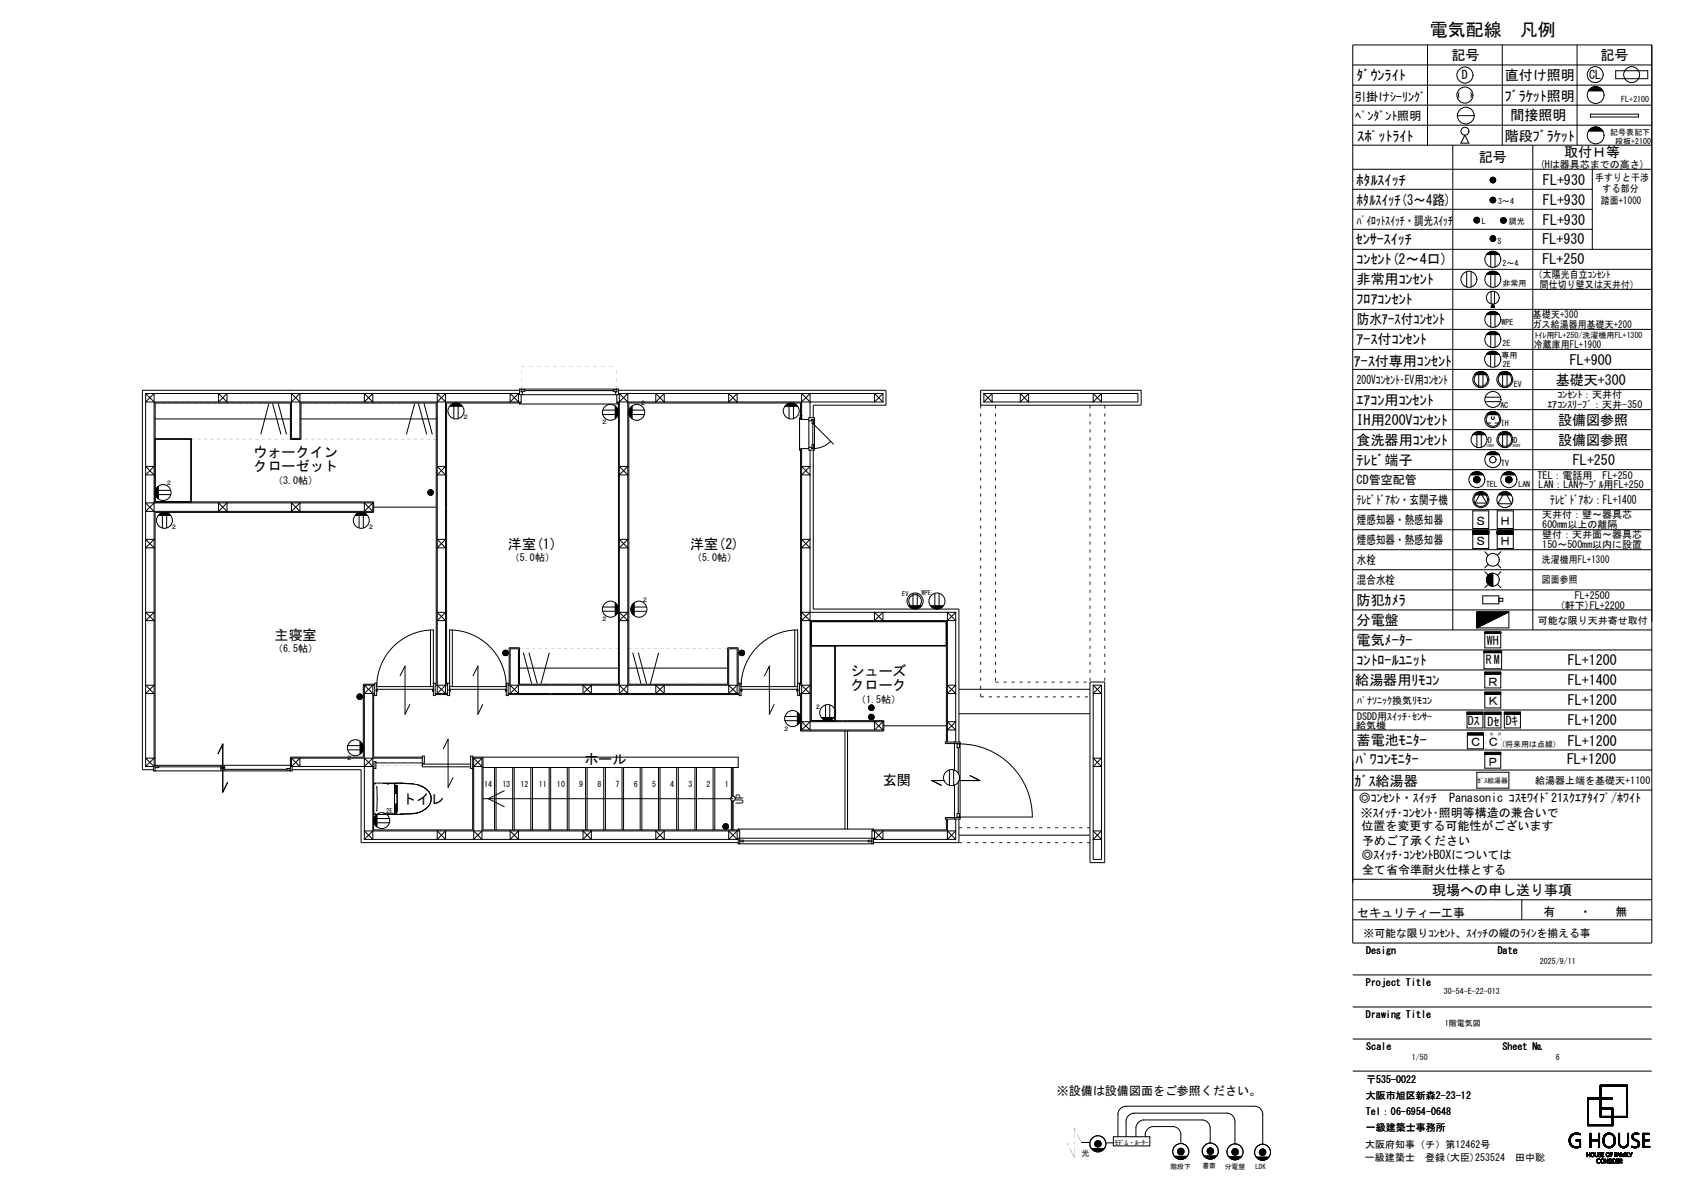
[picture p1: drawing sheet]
<svg xmlns="http://www.w3.org/2000/svg" width="420mm" height="297mm" viewBox="0 0 420 297" stroke-linecap="round" stroke-linejoin="round" font-family="sans-serif">
<defs><g id="words">
<text font-size="4.5" x="357" y="8.9">電気配線　凡例</text>
<g font-size="3.5">
<text x="362.4" y="15">記号</text>
<text x="399.6" y="15">記号</text>
<text x="338.8" y="20">ﾀﾞｳﾝﾗｲﾄ</text>
<text x="375.7" y="20">直付け照明</text>
<text x="375.8" y="25.2">ﾌﾞﾗｹｯﾄ照明</text>
<text x="377.1" y="29.8">間接照明</text>
<text x="339" y="35.3">ｽﾎﾟｯﾄﾗｲﾄ</text>
<text x="375.8" y="35.1">階段ﾌﾞﾗｹｯﾄ</text>
<text x="369.2" y="40.5">記号</text>
<text x="390.6" y="39.3">取付Ｈ等</text>
<text x="338.8" y="46.2">ﾎﾀﾙｽｲｯﾁ</text>
<text x="385.3" y="46.2">FL+930</text>
<text x="338.8" y="51.2">ﾎﾀﾙｽｲｯﾁ(3～4路)</text>
<text x="385.3" y="51.2">FL+930</text>
<text x="385.3" y="56.2">FL+930</text>
<text x="338.5" y="60.9">ｾﾝｻｰｽｲｯﾁ</text>
<text x="338.8" y="66">ｺﾝｾﾝﾄ(2～4口)</text>
<text x="385.1" y="65.8">FL+250</text>
<text x="385.1" y="60.8">FL+930</text>
<text x="338.8" y="71">非常用ｺﾝｾﾝﾄ</text>
<text x="338.8" y="76">ﾌﾛｱｺﾝｾﾝﾄ</text>
<text x="338.8" y="81">防水ｱｰｽ付ｺﾝｾﾝﾄ</text>
<text x="338.8" y="86">ｱｰｽ付ｺﾝｾﾝﾄ</text>
<text x="338.1" y="91.2">ｱｰｽ付専用ｺﾝｾﾝﾄ</text>
<text x="388.5" y="96">基礎天+300</text>
<text x="392" y="91">FL+900</text>
<text x="338.8" y="101">ｴｱｺﾝ用ｺﾝｾﾝﾄ</text>
<text x="338.8" y="106">IH用200Vｺﾝｾﾝﾄ</text>
<text x="389" y="106.1">設備図参照</text>
<text x="338.8" y="111">食洗器用ｺﾝｾﾝﾄ</text>
<text x="389" y="111.1">設備図参照</text>
<text x="63.3" y="114.2">ウォークイン</text>
<text x="63.3" y="117.6">クローゼット</text>
<text x="338.8" y="116">ﾃﾚﾋﾞ端子</text>
<text x="392.8" y="116">FL+250</text>
<text x="126.8" y="136.9">洋室(1)</text>
<text x="172.3" y="136.9">洋室(2)</text>
<text x="338.8" y="151">防犯ｶﾒﾗ</text>
<text x="338.8" y="156">分電盤</text>
<text x="68.6" y="159.6">主寝室</text>
<text x="338.8" y="161">電気ﾒｰﾀｰ</text>
<text x="338.8" y="166">ｺﾝﾄﾛｰﾙﾕﾆｯﾄ</text>
<text x="391.5" y="166">FL+1200</text>
<text x="212.4" y="168.7">シューズ</text>
<text x="212.4" y="172.3">クローク</text>
<text x="338.4" y="170.9">給湯器用ﾘﾓｺﾝ</text>
<text x="391.5" y="171">FL+1400</text>
<text x="391.5" y="176">FL+1200</text>
<text x="338.8" y="186">蓄電池ﾓﾆﾀｰ</text>
<text x="391.5" y="181">FL+1200</text>
<text x="145.9" y="190.6">ホール</text>
<text x="338.5" y="190.7">ﾊﾟﾜｺﾝﾓﾆﾀｰ</text>
<text x="391.3" y="190.7">FL+1200</text>
<text x="391.5" y="186.1">FL+1200</text>
<text x="220.5" y="196">玄関</text>
<text x="338.2" y="196.2">ｶﾞｽ給湯器</text>
<text x="100.4" y="200.6">トイレ</text>
<text x="357.6" y="223.3">現場への申し送り事項</text>
</g>
<g font-size="3">
<text x="365" y="19.8">D</text>
<text x="396.8" y="19.7">CL</text>
<text x="338.1" y="25.1">引掛けｼｰﾘﾝｸﾞ</text>
<text x="338.4" y="29.9">ﾍﾟﾝﾀﾞﾝﾄ照明</text>
<text x="338.8" y="56.1">ﾊﾟｲﾛｯﾄｽｲｯﾁ・調光ｽｲｯﾁ</text>
<text x="338.8" y="95.8">200Vｺﾝｾﾝﾄ･EV用ｺﾝｾﾝﾄ</text>
<text x="338.8" y="120.8">CD管空配管</text>
<text x="338.8" y="125.8">ﾃﾚﾋﾞﾄﾞｱﾎﾝ・玄関子機</text>
<text x="387.1" y="125.8">ﾃﾚﾋﾞﾄﾞｱﾎﾝ：FL+1400</text>
<text x="338.8" y="130.8">煙感知器・熱感知器</text>
<text x="368.3" y="131">Ｓ</text>
<text x="374.4" y="131">Ｈ</text>
<text x="338.8" y="135.8">煙感知器・熱感知器</text>
<text x="368.3" y="136">Ｓ</text>
<text x="374.4" y="136">Ｈ</text>
<text x="338.8" y="140.8">水栓</text>
<text x="338.8" y="145.8">混合水栓</text>
<text x="371.3" y="161">WH</text>
<text x="371" y="165.8">RM</text>
<text x="371.3" y="171.1">Ｒ</text>
<text x="371.3" y="176.1">Ｋ</text>
<text x="366.5" y="181.1">Dｽ</text>
<text x="371.4" y="181.1">Dｾ</text>
<text x="376" y="181">Dｷ</text>
<text x="366.9" y="186.3">Ｃ</text>
<text x="371.3" y="191.1">Ｐ</text>
<text x="371.3" y="186.3">Ｃ</text>
<text x="339.3" y="200.2">◎ｺﾝｾﾝﾄ・ｽｲｯﾁ　Panasonic ｺｽﾓﾜｲﾄﾞ21ｽｸｴｱﾀｲﾌﾟ/ﾎﾜｲﾄ</text>
<text x="339.8" y="203.9">※ｽｲｯﾁ･ｺﾝｾﾝﾄ･照明等構造の兼合いで</text>
<text x="339.9" y="207.3">位置を変更する可能性がございます</text>
<text x="339.9" y="214.5">◎ｽｲｯﾁ･ｺﾝｾﾝﾄBOXについては</text>
<text x="340.1" y="210.9">予めご了承ください</text>
<text x="340.1" y="218.1">全て省令準耐火仕様とする</text>
<text x="338.9" y="228.8">セキュリティー工事</text>
<text x="385.4" y="228.6">有　　・　　無</text>
<text x="263.9" y="273.3">※設備は設備図面をご参照ください。</text>
</g>
<text font-size="2.7" x="340.5" y="233.8">※可能な限りｺﾝｾﾝﾄ、ｽｲｯﾁの縦のﾗｲﾝを揃える事</text>
<g font-size="2.5">
<text x="384.5" y="41.9">(Hは器具芯までの高さ)</text>
<text x="398.3" y="45.1">手すりと干渉</text>
<text x="400.2" y="47.9">する部分</text>
<text x="399.8" y="50.8">踏面+1000</text>
<text x="383" y="69.5">（太陽光自立ｺﾝｾﾝﾄ</text>
<text x="384.5" y="71.8">間仕切り壁又は天井付）</text>
<text x="382.7" y="81.8">ガス給湯器用基礎天+200</text>
<text x="382.8" y="79.4">基礎天+300</text>
<text x="383" y="86.9">冷蔵庫用FL+1900</text>
<text x="386.4" y="101.9">ｴｱｺﾝｽﾘｰﾌﾞ：天井-350</text>
<text x="388.9" y="99.4">ｺﾝｾﾝﾄ：天井付</text>
<text x="383.9" y="119.5">TEL：電話用　FL+250</text>
<text x="68.2" y="120.8">（3.0帖）</text>
<text x="384.2" y="121.8">LAN：LANｹｰﾌﾞﾙ用FL+250</text>
<text x="385.1" y="129.4">天井付：壁～器具芯</text>
<text x="385.1" y="131.9">600mm以上の離隔</text>
<text x="385.1" y="136.9">150～500mm以内に設置</text>
<text x="385.1" y="134.4">壁付：天井面～器具芯</text>
<text x="127.3" y="140.1">（5.0帖）</text>
<text x="172.8" y="140.1">（5.0帖）</text>
<text x="382.7" y="140.6">洗濯機用FL+1300</text>
<text x="382.7" y="145.6">図面参照</text>
<text x="393.2" y="149.4">FL+2500</text>
<text x="384" y="155.8">可能な限り天井寄せ取付</text>
<text x="389.5" y="151.9">(軒下)FL+2200</text>
<text x="68.2" y="162.8">（6.5帖）</text>
<text x="213.8" y="175.4">（1.5帖）</text>
<text x="338.9" y="179.6">DSDD用ｽｲｯﾁ･ｾﾝｻｰ</text>
<text x="338.9" y="175.6">ﾊﾟﾅｿﾆｯｸ換気ﾘﾓｺﾝ</text>
<text x="338.7" y="181.9">給気機</text>
<text x="383.3" y="195.7">給湯器上端を基礎天+1100</text>
<text x="185.7" y="200.6" transform="rotate(-90 185.7 200.6)">UP</text>
<text x="341.1" y="238.1">Design</text>
<text x="374" y="238.1">Date</text>
<text x="341.1" y="246.1">Project Title</text>
<text x="341.1" y="254.1">Drawing Title</text>
<text x="341.1" y="262.1">Scale</text>
<text x="375.2" y="262.1">Sheet №</text>
<text x="341" y="274.2">大阪市旭区新森2-23-12</text>
<text x="341.1" y="270.2">〒535-0022</text>
<text x="341.1" y="278.2">Tel：06-6954-0648</text>
<text x="340.9" y="286.6">大阪府知事（チ）第12462号</text>
<text x="341.1" y="282.2">一級建築士事務所</text>
<text x="340.8" y="289.8">一級建築士　登録(大臣)253524　田中聡</text>
</g>
<g font-size="2">
<text x="404.8" y="25.6">FL+2100</text>
<text x="402.1" y="33.7">記号表記下</text>
<text x="403.3" y="35.9">段板+2100</text>
<text x="374.1" y="50.9">3～4</text>
<text x="370" y="55.9">L</text>
<text x="376.8" y="55.8">調光</text>
<text x="373.9" y="60.9">S</text>
<text x="375.2" y="71.3">非常用</text>
<text x="375.2" y="66.3">2～4</text>
<text x="374.9" y="81.2">WPE</text>
<text x="374.9" y="89.3">専用</text>
<text x="375.2" y="86.3">2E</text>
<text x="383.2" y="84.3">ﾄｲﾚ用FL+250/洗濯機用FL+1300</text>
<text x="375.2" y="91.7">2E</text>
<text x="374.6" y="101.7">AC</text>
<text x="378" y="96.6">EV</text>
<text x="374.8" y="106.3">IH</text>
<text x="371.5" y="110.4">D</text>
<text x="378" y="110.4">D</text>
<text x="374.8" y="116.4">TV</text>
<text x="371.1" y="121.6">TEL</text>
<text x="379.1" y="121.6">LAN</text>
<text x="374.8" y="186.6">(将来用は点線)</text>
<text x="120.9" y="196.5">14</text>
<text x="125.4" y="196.5">13</text>
<text x="130" y="196.5">12</text>
<text x="134.5" y="196.5">11</text>
<text x="139.1" y="196.5">10</text>
<text x="144.6" y="196.5">9</text>
<text x="149.2" y="196.5">8</text>
<text x="153.7" y="196.5">7</text>
<text x="158.2" y="196.5">6</text>
<text x="162.8" y="196.5">5</text>
<text x="167.3" y="196.5">4</text>
<text x="171.9" y="196.5">3</text>
<text x="176.4" y="196.5">2</text>
<text x="181" y="196.5">1</text>
<text x="384.5" y="240.7">2025/9/11</text>
<text x="360.5" y="248.1">30-54-E-22-013</text>
<text x="360.8" y="256.2">1階電気図</text>
<text x="352.5" y="264.7">1/50</text>
<text x="388.5" y="264.7">6</text>
<text x="270.1" y="288.5">光</text>
</g>
<g font-size="1.7">
<text x="368.9" y="195.3">ｶﾞｽ給湯器</text>
<text x="278.3" y="285.8">ﾓﾃﾞﾑ・ﾙｰﾀｰ</text>
<text x="292.3" y="291.7">階段下</text>
<text x="300.2" y="291.6">書斎</text>
<text x="305.8" y="291.8">分電盤</text>
<text x="313.5" y="291.9">LDK</text>
</g>
<g font-size="1.6">
<text x="159.7" y="101.1">２</text>
<text x="115.5" y="104.7">２</text>
<text x="150.1" y="105.9">２</text>
<text x="199.2" y="104.7">２</text>
<text x="41.4" y="121.1">２</text>
<text x="42.7" y="132">２</text>
<text x="91.8" y="132">２</text>
<text x="225.3" y="148.7">EV</text>
<text x="230.1" y="148.5">WPE</text>
<text x="150.1" y="155">２</text>
<text x="160.2" y="150.2">２</text>
<text x="203.5" y="176.9">２</text>
<text x="195.6" y="182.3">２</text>
<text x="86.4" y="189.6">２</text>
<text x="96.4" y="203">2E</text>
</g>
<g font-size="1">
<text x="371.1" y="111.7">100V</text>
<text x="377.7" y="111.5">200V</text>
</g>
</g></defs>
<g fill="none" stroke="#000" stroke-width=".25">
<path d="M337.8 11.2h74.7v224.2h-74.7zM337.8 16.2h74.7M356.4 11.2v25M375.1 11.2v25M393.8 11.2v25M403.4 17.7h8v1.9h-8zM337.8 21.3h74.7M337.8 26.2h74.7M337.8 31.2h74.7M337.8 36.2h74.7M362.8 36.2v121M363.9 28.9h4.2"/>
<path d="M364.3 23.2v1.1M365.8 33.7l1 2h-2zM367.3 23.2v1.1M382.7 36.2v121M396.6 22.7h3.7a2.11 2.11 0 0 0-3.7 0M396.6 32.7h3.7M396.6 32.8a2.11 2.11 0 0 1 3.7 0M396.7 22.6h3.4M396.7 32.6h3.4M396.8 22.4h3.2M396.8 32.5h3.2M396.9 22.3h3"/>
<path d="M396.9 32.3h3M397.1 22.1h2.7M397.1 32.2h2.7M397.1 28.5h12v.7h-12zM397.3 22h2.3M397.3 32h2.3M397.5 21.8h1.8M397.5 31.9h1.8M397.9 21.7h1M397.9 31.7h1M337.8 42.2h74.7M337.8 47.2h59.8"/>
<path d="M337.8 52.2h59.8M337.8 57.2h59.8M368 54.9h1.4M368.1 55.1h1.3M368.1 54.8h1.3M368.1 55.2h1.3M368.1 54.7h1.3M368.2 55.4h1.1M368.2 54.5h1.1M368.3 55.5h.9M368.3 54.4h.9M372.1 49.8h1.3"/>
<path d="M372.1 50h1.4M372.1 50.1h1.3M372.1 49.7h1.3M372.1 50.2h1.3M372.2 49.5h1.1M372.2 50.4h1.1M372.2 44.5v.9M372.2 59.1v.8M372.3 49.4h.9M372.3 50.5h.9M372.3 44.4v1.1M372.3 59v1.1"/>
<path d="M372.5 44.3v1.3M372.5 58.9v1.3M372.6 44.3v1.3M372.6 58.8v1.4M372.7 44.2v1.4M372.7 58.8v1.4M372.9 44.3v1.3M372.9 58.8v1.4M373 44.3v1.3M373 58.9v1.3M373.2 44.4v1.1M373.2 59v1.1"/>
<path d="M373.3 44.5v.9M373.3 59.1v.8M374.7 55h1.4M374.7 55.2h1.4M374.7 54.9h1.4M374.7 55.3h1.3M374.7 54.7h1.3M374.8 55.4h1.2M374.8 54.6h1.2M374.9 55.6h.9M374.9 54.4h.9M397.6 42.2v20"/>
<path d="M337.8 62.2h74.7M337.8 77.2h74.7M337.8 72.2h74.7M337.8 67.2h74.7M366.2 67.8v3.8M367.3 67.8v3.8M371.1 63.5h3.3M371.1 78.5h3.3M371.1 68.5h3.3M371.2 63.5h3.1M371.2 78.5h3.1M371.3 63.4h3"/>
<path d="M371.3 78.4h3M371.3 68.4h3M371.3 63.4h2.9M371.3 78.4h2.9M371.3 63.3h2.8M371.3 78.3h2.8M371.3 68.3h2.8M371.4 63.2h2.7M371.4 78.2h2.7M371.4 68.2h2.7M371.5 63.2h2.5M371.5 68.2h2.5"/>
<path d="M371.6 63.1h2.3M371.6 78.1h2.3M371.6 68.1h2.3M371.6 63h2.2M371.8 63h2M371.8 78h2M371.8 67.9h2M371.9 62.9h1.7M371.9 77.9h1.7M372 62.9h1.5M372 67.9h1.5M372.2 62.8h1.1"/>
<path d="M372.2 77.8h1.1M372.2 67.8h1.1M372.2 63.5v3.2M372.2 68.5v3.1M372.2 78.5v3.2M372.3 72.8v3.1M372.4 76.6v.1M372.4 62.7h.7M372.4 67.7h.7M372.4 76.4v.3M372.5 76.3v.4M372.6 76.2v.5"/>
<path d="M372.6 76.1v.6M372.7 76v.7M372.7 75.9v.8M372.7 75.9l.5 .8h-.9zM372.8 75.9v.8M372.8 76v.7M372.9 76.2v.5M373 76.2v.5M373 76.4v.3M373.1 76.5v.2M373.2 72.8v3.1M373.2 76.6v.1"/>
<path d="M373.3 63.5v3.2M373.3 68.5v3.1M373.3 78.5v3.2M36.4 98.2v93.1M36.4 98.2h93.3M36.4 98.2l2.1 2.1M54.6 98.2v2.1l2.1-2.1v2.1zM91 98.2v2.1l2.1-2.1v2.1zM127.4 98.2v2.1l2.1-2.1v2.1zM129.7 97.4h-94.1v94.7h2.7M129.7 97.1h24.7v1.4h-24.7zM130.1 97.3h.9v.4h-.9"/>
<path d="M130.1 98.5v2.1h-18.6v70.2h.3M130.1 97.1v.7h.4v.7M131 97.5h22.1M154 97.3h-.9v.4h.9M154 98.5v2.1h.4v2.3M154 97.1v.7h-.3v.7M154.4 97.4h66.8v3.7h-18.1v3.2M154.4 98.2h66.1M163.7 98.2l2.2 2.1v-2.1l-2.2 2.1zM181.9 98.2v2.1l2.2-2.1v2.1zM220.5 98.2l-2.1 2.1v-2.1l2.1 2.1M220.5 98.2v2.1"/>
<path d="M244.9 97.4h40v3.7h-40zM245.7 98.2h38.4v2.1h-38.4M245.7 98.2v2.1M245.7 98.2l2 2.1v-2.1l-2 2.1M254.8 98.2v2.1l2-2.1v2.1zM273 98.2v2.1l2-2.1v2.1zM337.8 82.2h74.7M337.8 87.2h74.7M337.8 97.2h74.7M337.8 92.2h74.7M368.2 93.5h3.1M368.3 93.3h2.9"/>
<path d="M368.4 93.2h2.7M368.6 93.1h2.3M368.8 93h2M368.9 92.9h1.7M369 92.9h1.5M369.2 92.8h1.1M369.2 93.5v3.1M369.4 92.8h.7M370.3 93.5v3.1M370.8 99.1h3.9M371.1 83.5h3.3M371.1 88.5h3.2"/>
<path d="M371.2 83.5h3.1M371.2 88.4h3.1M371.2 88.3h3M371.3 83.4h3M371.3 83.4h2.9M371.3 88.2h2.8M371.4 83.2h2.7M371.5 88.1h2.5M371.6 83.1h2.3M371.6 88h2.2M371.8 83h2M371.8 87.9h1.8"/>
<path d="M372 87.8h1.5M372 82.9h1.5M372.2 82.8h1.1M372.2 88.5v3.1M372.2 83.5v3.2M372.4 87.7h.6M373.3 88.5v3.1M373.3 83.5v3.2M374.1 93.5h3.3M374.2 93.5h3.1M374.3 93.3h2.9M374.4 93.2h2.7"/>
<path d="M374.6 93.1h2.3M374.7 93h2.1M374.9 92.9h1.7M375 92.9h1.5M375.2 92.8h1.1M375.2 93.5v3.1M375.4 92.8h.7M376.3 93.5v3.1M36.4 116.4h2.1l-2.1 2.1h2.1zM38.7 109.6h9v15.7M38.7 109.6h9M38.7 104.6h33.8"/>
<path d="M67.1 100.7l-2 7.7M68.1 100.7l2 7.7M69.5 100.7l2 7.7M72.8 100.3l2.1-2.1v11.2h-2.1v-11.2l2.1 2.1M75.1 104.6h33.8M103.5 100.7l-2 7.7M104.5 100.7l2.1 7.7M105.9 100.7l2 7.7M109.2 116.4h2.1l-2.1 2.1h2.1zM109.2 100.3l2.1-2.1v74.9l-2.1-2.1M111.3 100.3l-2.1-2.1v74.9l2.1-2.1M112.3 101.4h3.1"/>
<path d="M112.3 101.3h3.1M112.4 101.3h3M112.4 101.2h2.9M112.5 101.1h2.8M112.5 101.1h2.7M112.6 101h2.5M112.7 101h2.4M112.8 100.9h2.1M112.9 100.8h2M113.1 100.7h1.5M113.3 101.4v3.1M114.4 101.4v3.1"/>
<path d="M129.7 100.6v.2h24.7M130.1 100.3h-93.7l2.1-2.1v93.1M150.5 103.5h3.1M150.5 102.4h3.1M153.6 101.3v3.2M153.7 101.3v3.2M153.8 101.5v2.9M153.9 101.6v2.6M154 100.3h66.5M154 101.7v2.4M154.1 101.8v2.2M154.1 101.9v2"/>
<path d="M154.2 102v1.8M154.3 102.3v1.2M154.4 102.6v.7M154.4 103v67.8h-24.7v-9.1h-2.6v9.1h-.2M154.6 116.4h2.2l-2.2 2.1h2.2zM154.6 100.3l2.2-2.1v74.9l-2.2-2.1M156.8 100.3l-2.2-2.1v74.9l2.2-2.1M157 103v67.8h24.7v-9.1h2.6v9.1h.3M157 102.9v-2.3h42.9v4.1h2.1M157.1 102.6v.7M157.1 102.2v1.5M157.3 101.9v2"/>
<path d="M157.4 101.7v2.4M157.5 101.6v2.6M157.6 101.5v2.8M157.6 101.5v2.9M157.7 101.4v3M157.8 101.3v3.2M157.8 103.5h3.2M157.8 102.4h3.2M196 101.4h3.2M196 101.3h3.1M196.1 101.2h2.9M196.2 101.1h2.8"/>
<path d="M196.2 101.1h2.7M196.3 101h2.5M196.4 101h2.4M196.5 100.9h2.2M196.6 100.8h2M196.8 100.7h1.5M197 101.4v3.1M198.1 101.4v3.1M199.9 104.3h-.3v8.1h.3M200.2 116.4h2.1l-2.1 2.1h2.1zM200.2 112v70.2M200.2 100.3l2.1-2.1v6.1"/>
<path d="M202 112h-2.1v58.8h-.3M202 104.3h1.4v8.1h-1.4zM202 111.6h.6v.4h.8M202.3 100.3l-2.1-2.1v6.5M202.3 112.4v69.8l-2.1-2.1h20.3M202.8 104.8h.4v.9h-.4zM202.8 111h.4v.9h-.4zM203.1 112.4v39.6h36.3v33.2M203.4 104.7h-.8v.3h-.6M207.4 110.2l-1.7 1.2-1.3 .4-1.4 .2M208.1 110.8l-5.2-5.1v5.3M337.8 102.2h74.7"/>
<path d="M337.8 117.2h74.7M337.8 112.2h74.7M337.8 107.2h74.7M367.2 118.5h3.2M367.2 118.4h3.1M367.3 118.4h2.9M367.4 118.3h2.8M367.4 118.2h2.7M367.5 118.2h2.5M367.6 118.1h2.4M367.7 118h2.2M367.7 108.5h3.2"/>
<path d="M367.7 118h2M367.9 117.9h1.8M367.9 108.3h2.9M368 119.9h1.5M368 119.8h1.5M368 119.8h1.6M368 119.7h1.6M368 119.6h1.5M368 119.5h1.5M368 117.9h1.5M368 119.4h1.5M368 108.2h2.7"/>
<path d="M368 108.2h2.6M368.1 119.3h1.3M368.1 119.2h1.3M368.1 108.1h2.4M368.2 117.8h1.2M368.2 119.2h1.1M368.2 108h2.2M368.3 119.1h1M368.3 108h2M368.3 119h.9M368.4 117.7h.7M368.4 107.9h1.8"/>
<path d="M368.5 119h.6M368.6 107.9h1.5M368.7 107.8h1.2M368.8 108.5v3.1M369 107.7h.7M369.9 108.5v3.1M370.8 100.2h3.9M371.1 113.5h3.3M371.1 103.5h3.3M371.2 113.5h3.1M371.2 103.5h3.1M371.3 113.3h2.9"/>
<path d="M371.3 105.6h.9M371.3 103.3h2.9M371.4 113.2h2.7M371.4 103.2h2.7M371.5 113.2h2.5M371.6 113.1h2.3M371.6 103.1h2.3M371.6 113h2.2M371.6 103h2.2M371.7 103h2.1M371.8 113h2M371.9 112.9h1.7"/>
<path d="M371.9 102.9h1.7M372 112.9h1.5M372 102.9h1.5M372.2 112.8h1.1M372.2 102.8h1.1M372.4 104l.1 .5 .2 .2 .3-.2 .1-.5M372.4 112.7h.7M372.4 102.7h.7M373.3 105.6h.9M374.1 108.5h3.3M374.2 108.5h3.1M374.3 108.3h2.9"/>
<path d="M374.4 108.2h2.7M374.5 108.2h2.5M374.6 108.1h2.3M374.6 108h2.3M374.7 108h2.1M374.9 107.9h1.7M375 107.9h1.5M375.2 118.5h3.1M375.2 107.8h1.1M375.2 108.5v3.1M375.2 118.4h3.1M375.3 118.4h2.9"/>
<path d="M375.4 118.3h2.8M375.4 118.2h2.7M375.4 107.7h.7M375.5 118.2h2.5M375.6 118.1h2.4M375.7 118.1h2.2M375.8 118h1.9M375.9 117.9h1.8M376 119.9h1.5M376 119.8h1.5M376 119.6h1.5M376 119.5h1.5"/>
<path d="M376 120h1.5M376 119.7h1.5M376 117.9h1.5M376 119.4h1.5M376.1 119.3h1.3M376.1 119.2h1.3M376.2 117.8h1.1M376.2 119.2h1.1M376.3 119.1h.9M376.3 108.5v3.1M376.3 119h.8M376.4 117.7h.7"/>
<path d="M376.5 119h.6M36.4 134.6h2.1l-2.1 2.1h2.1zM38.5 125.5l-2.1 2.1h56.7M38.8 122.3v1.2M38.9 122.2v1.5M38.9 122v1.8M39 121.9v2M39.1 121.8v2.2M39.2 121.7v2.5M39.3 121.5v2.8M39.4 121.4v3M39.5 128.7h3.2"/>
<path d="M39.5 128.6h3.1M39.5 123.4h3.2M39.5 121.3v3.2M39.5 122.4h3.2M39.6 128.5h2.9M39.8 128.4h2.6M39.8 128.3h2.5M40 128.2h2.2M40.2 128.1h1.8M40.5 128h1.2M40.6 128.7v3.1M41.6 128.7v3.1"/>
<path d="M54.6 125.5v2.1l2.1-2.1v2.1zM72.8 125.5v2.1l2.1-2.1v2.1zM88.6 128.7h3.2M88.6 128.6h3.2M88.7 128.5h3M88.9 128.4h2.6M88.9 128.3h2.6M89.1 128.2h2.2M89.3 128.1h1.8M89.6 128h1.2M89.7 128.7v3.1M90.7 128.7v3.1"/>
<path d="M93.1 125.5h-56.7l2.1 2.1M93.1 125.5l-2.1 2.1v-2.1l2.1 2.1M93.1 125.5v2.1M93.3 126.6h15.6M107.4 122.8h.3v.3h-.3zM107.4 122.8h.2v.3h-.2zM107.4 122.9h.2v.1h-.2zM107.4 122.9l.2 .1zM107.5 122.9l.1 .1zM109.2 134.6h2.1l-2.1 2.1h2.1zM154.6 134.6h2.2l-2.2 2.1h2.2zM200.2 134.6h2.1l-2.1 2.1h2.1z"/>
<path d="M337.8 137.2h74.7M337.8 132.2h74.7M337.8 127.2h74.7M337.8 122.2h74.7M367.7 127.5h4v4.4h-4zM367.7 132.5h4v4.4h-4zM367.7 132.6h4M367.7 132.7h4M367.7 132.8h4M367.7 132.9h4M367.7 133h4M367.7 133.1h4"/>
<path d="M367.7 133.2h4M367.7 133.3h4M368 120h1.5M368 120.1h1.4M368.2 123.5h3.1M368.2 120.3h1.2M368.2 123.4h3.1M368.3 123.4h3M368.3 123.4h2.9M368.3 120.4h.9M368.3 123.3h2.8M368.4 120.4h.7"/>
<path d="M368.4 123.2h2.7M368.5 123.1h2.5M368.5 120.5h.5M368.6 123.1h2.3M368.7 123.1h2.1M368.8 123h2M368.9 122.9h1.7M369 122.9h1.5M369.2 122.8h1.1M369.4 122.7h.7M369.7 123l1.5 2.6h-2.9zM370.8 137.7l.8 .9"/>
<path d="M373.8 132.5h4.1v4.4h-4.1zM373.8 132.6h4.1M373.8 132.7h4.1M373.8 132.8h4.1M373.8 132.9h4.1M373.8 133h4.1M373.8 133.1h4.1M373.8 133.2h4.1M373.8 133.3h4.1M373.8 127.5h4.1v4.4h-4.1zM374.1 123.5h3.3M374.2 123.5h3.1"/>
<path d="M374.2 123.4h3.1M374.3 123.4h2.9M374.4 123.3h2.7M374.4 123.2h2.7M374.5 123.1h2.5M374.6 123.1h2.3M374.7 137.7l-.8 .9M374.7 123h2.1M374.9 122.9h1.7M375 122.9h1.5M375.2 122.8h1.1M375.8 122.7l1.7 3h-3.5z"/>
<path d="M376 120.1h1.4M376.1 120.3h1.3M376.3 120.4h.9M376.4 120.4h.7M376.5 120.5h.5M36.4 152.8h2.1l-2.1 2.1h2.1zM107.5 157.2v14.2M109.2 152.8h2.1l-2.1 2.1h2.1zM112.9 157.2v14.2M150.5 151.5h3.1M150.5 152.6h3.1M153.6 150.5v3.1"/>
<path d="M153.7 150.5v3.1M153.8 150.6v2.9M153.9 150.7v2.7M154 150.9v2.3M154.1 151v2.2M154.1 151v2M154.2 151.2v1.8M154.3 151.5v1.1M154.4 151.7v.7M154.6 152.8h2.2l-2.2 2.1h2.2zM157.6 151.7v.7M157.6 151.5v1.1"/>
<path d="M157.7 151.3v1.5M157.7 151.2v1.8M157.8 151v2M157.9 151v2.2M157.9 150.9v2.3M158 150.8v2.5M158 150.7v2.7M158.1 150.7v2.8M158.2 150.5v3M158.3 151.5h3.2M158.3 152.6h3.2M158.3 150.5v3.1"/>
<path d="M198.5 157.2v14.2M202.3 152.8l-2.1 2.1h38.4l-2-2.1v32.4M218.4 152.8v2.1l2.1-2.1v2.1zM226.9 151.2h3.2M226.9 151.3h3.2M227 151.3h3M227 151.4h3M227.1 151.4h2.8M227.2 151.5h2.6M227.2 151.6h2.5M227.3 151.6h2.4M227.4 151.7h2.2"/>
<path d="M227.5 151.8h2M227.6 151.8h1.8M227.8 151.8h1.5M227.9 151.9h1.2M228 148.1v3.1M229 148.1v3.1M232.4 151.2h3.1M232.4 151.3h3.1M232.5 151.3h3M232.5 151.4h2.9M232.6 151.4h2.8M232.6 151.5h2.7"/>
<path d="M232.7 151.6h2.5M232.8 151.6h2.4M232.9 151.7h2.2M233 151.8h1.9M233.1 151.8h1.8M233.2 151.8h1.5M233.4 151.9h1.1M233.4 148.1v3.1M234.5 148.1v3.1M238.6 152.8h-38.4l2.1 2.1M238.6 152.8v32.4M238.6 152.8l-2 2.1"/>
<path d="M337.8 142.2h74.7M337.8 152.2h74.7M337.8 147.2h74.7M337.8 157.2h74.7M368.8 152.8h7.8M368.8 152.9h7.7M368.8 153h7.4M368.8 153.1h7.2M368.8 153.2h6.9M368.8 153.4h6.6M368.8 153.5h6.4M368.8 153.6h6.1"/>
<path d="M368.8 153.8h5.9M368.8 153.9h5.7M368.8 154h5.3M368.8 154.1h5.1M368.8 154.2h5M368.8 154.3h4.8M368.8 154.4h4.5M368.8 154.6h4.3M368.8 154.7h4M368.8 154.8h3.7M368.8 154.9h3.5M368.8 155.1h3.3"/>
<path d="M368.8 155.2h3M368.8 155.3h2.8M368.8 155.4h2.7M368.8 155.5h2.4M368.8 155.6h2.1M368.8 155.7h1.9M368.8 155.9h1.7M368.8 156h1.4M368.8 156.1h1.1M368.8 156.3h.9M368.8 156.4h.6M368.8 156.5h.4"/>
<path d="M368.8 156.5h.3M368.8 156.7h.1M369 156.6h-.2M369.4 156.4l-.6 .1M369.6 156.3h-.8M369.8 156.2h-1M370.1 156l-1.3 .1M370.2 148.7h4.1v2h-4.1zM370.4 155.9l-1.6 .1M370.6 155.8h-1.8M370.8 142.7l.8 .9M370.8 157.7h3.9v4h-3.9z"/>
<path d="M370.8 158.1h3.9M370.8 158h3.9M370.8 157.9h3.9M370.8 157.8h3.9M370.8 155.7h-2M371.1 155.5l-2.3 .1M371.2 144.4v.6M371.3 144.1v1.2M371.3 144v1.4M371.3 155.4h-2.5M371.4 143.8v1.7M371.4 143.8v1.8"/>
<path d="M371.5 143.7v2M371.6 143.6v2.2M371.6 140.8l-.8 .9M371.6 145.8l-.8 .9M371.7 143.5v2.4M371.7 155.2l-2.9 .1M371.8 143.4v2.6M371.9 143.4v2.6M371.9 143.3v2.8M372 143.3v2.8M372 155.1l-3.2 .1M372.1 143.2v3"/>
<path d="M372.2 143.2v3M372.2 155h-3.4M372.3 143.2v3M372.4 143.1v3.2M372.4 154.9h-3.6M372.5 143.1v3.2M372.5 143.1l.1 3.2M372.6 143.1v3.2M372.7 143.1v3.2M372.7 154.7l-3.9 .1M372.8 143.1a1.61 1.61 0 0 0-1.6 1.6 1.61 1.61 0 0 0 1.6 1.6M373 154.6h-4.2"/>
<path d="M373.3 154.5h-4.5M373.5 154.3l-4.7 .1M373.8 154.2l-5 .1M373.9 145.8l.9 .9M373.9 140.8l.8 .9M374.1 154.1h-5.3M374.3 149.4h.9v.7h-.9M374.4 153.9l-5.6 .1M374.6 153.8h-5.8M374.8 142.7l-.9 .9M374.9 153.7h-6.1M375.1 153.5l-6.3 .1"/>
<path d="M375.3 153.4l-6.5 .1M375.6 153.3h-6.8M375.9 153.2h-7.1M376.1 153l-7.3 .1M376.4 152.9l-7.6 .1M376.8 152.7l-8 4M376.8 152.7v4h-8M376.8 152.7l-8 .1v3.9M36.4 171h2.1l-2.1 2.1h2.1zM89.7 173.7h.3v.4h-.3zM89.7 173.8h.2v.2h-.2zM89.8 173.8l.1 .2z"/>
<path d="M89.8 173.8l.1 .1zM91 171v38.5M91 171h2.6M91 171l2.1 2.1M93.6 173.1h-2.6l2.1-2.1v38.5l-2.1-2.1h93.7M93.6 170.8h-2.9v18.2h-18.2v3.4M93.6 173.4h-.3v15.6h12.2M93.6 170.5h.5v1.7h-.2l.2 1.4h-.5zM94.1 172h14.1M94.2 172v.5h-.1M99.9 168.7l1.2-2.5v12.1l1.2-2.4M108 172v.5h.2"/>
<path d="M108.2 170.5h.5v3.1h-.5v-16.4a14.2 14.2 0 0 0-14.1 14.2h14.1M108.7 173.1h3.1M108.7 170.8h.2v-70.2h-33.8v9.1h-2.6v-9.1h-33.8v24.7h54.6v2.6h-54.6v64.5M108.7 173.4h3.1M108.7 171h3.1M112.3 170.5h-.5v3.1h.5v-1.2h-.2l.2-.2v-15a14.1 14.1 0 0 1 14.1 14.2h-14.1M112.3 172h14.1M112.4 172v.5h-.1M118.1 168.7l1.2-2.5v12.1l1.2-2.4M126.1 162.8h.3v.3h-.3zM126.1 162.9h.2v.2h-.2zM126.2 162.9l.1 .1z"/>
<path d="M126.2 172v.5h.2M126.4 170.5h.5v3.1h-.5zM126.9 173.1h57.7M126.9 173.4h57.7M126.9 171h57.7M127.4 171l2.1 2.1v-11.2h-2.1v11.2l2.1-2.1M129.7 166.8h24.7M130.7 162.9l2.1 7.7M132.1 162.9l2.1 7.7M137.2 162.9l-2.1 7.7M145.6 171v2.1l2.1-2.1v2.1zM157 166.8h24.7"/>
<path d="M158 162.9l2.1 7.7M159.4 162.9l2.1 7.7M163.7 171v2.1l2.2-2.1v2.1zM164.5 162.9l-2.1 7.7M181.9 171l2.2 2.1v-11.2h-2.2v11.2l2.2-2.1M184.6 170.5h.4v3.1h-.4zM185 172h14.2M185.1 162.8h.3v.3h-.3zM185.1 162.9h.2v.2h-.2zM185.2 162.9l.1 .1zM185.3 172v.5h-.3M190.9 168.7l1.2-2.5v12.1l1.2-2.4"/>
<path d="M196 179.9h3.1M196 178.8h3.1M199 172v.5h.2M199.1 177.8v3.1M199.2 170.5h.4v3.1h-.4v-16.4a14.2 14.2 0 0 0-14.2 14.2h14.2M199.2 177.8v3.1M199.3 177.9v2.9M199.3 177.9v2.8M199.4 178v2.7M199.5 178.1v2.5M199.5 178.1v2.4M199.6 178.2v2.2"/>
<path d="M199.6 173.4h.3v9.1h20.8v-2.6h-18.2v-24.7h33.8v30M199.6 171h2.7l-2.1 2.1M199.6 178.4v1.9M199.7 178.4v1.8M199.8 178.6v1.5M199.8 178.8v1.1M200.2 171l2.1 2.1h-2.7M202.5 161.2h33.8M205.1 179.1h3.2M205.1 179.2h3.1M205.2 179.2h2.9M205.3 179.3h2.8"/>
<path d="M205.3 179.4h2.7M205.4 179.4h2.5M205.5 179.5h2.4M205.6 179.5h2.2M205.7 179.6h1.9M205.8 179.7h1.8M205.9 179.7h1.5M206.1 179.8h1.2M206.1 175.9v3.2M207.2 175.9v3.2M208.5 161.2v18.7M217.5 178.8h.2v.3h-.2z"/>
<path d="M217.5 176.5h.2v.3h-.2zM217.5 176.5h.2v.2h-.2zM217.5 178.9l.2 .1zM217.5 176.6l.2 .1zM217.5 178.9l.1 .1zM217.5 176.6l.1 .1zM236.6 171h2l-2 2.1h2zM239.4 178.1h32.8M239.4 172h32.8M272.2 170.2h3.6v45.1h-3.6zM273 171l2 2.1h-2l2-2.1M273 171h2"/>
<path d="M273 171v43.5h2v-43.5M337.8 167.2h74.7M337.8 162.2h74.7M337.8 177.2h74.7M337.8 172.2h74.7M366.3 178.3h4M366.3 177.8h4M366.3 177.9h4M366.3 178h4M366.3 178.1h4M366.3 178.2h4M366.3 177.7h4v4h-4z"/>
<path d="M370.5 162.9h4.4M370.5 162.8h4.4M370.5 162.7h4.4M370.5 162.6h4.4M370.5 162.5h4.4v4.4h-4.4zM370.8 168.3h3.9M370.8 167.8h3.9M370.8 167.9h3.9M370.8 168h3.9M370.8 168.1h3.9M370.8 168.2h3.9M370.8 167.7h3.9v4h-3.9z"/>
<path d="M370.8 172.7h3.9v4h-3.9zM370.8 177.7h4v4h-4zM370.8 178.3h4M370.8 177.8h4M370.8 177.9h4M370.8 178h4M370.8 178.1h4M370.8 178.2h4M370.8 173.2h3.9M370.8 173.1h3.9M370.8 173h3.9M370.8 172.9h3.9"/>
<path d="M370.8 172.8h3.9M370.8 173.3h3.9M375.6 178.3h4M375.6 177.8h4M375.6 177.9h4M375.6 178h4M375.6 178.1h4M375.6 178.2h4M375.6 177.7h4v4h-4zM36.4 191.3h2.1M38.3 191.3v1.1h34.6v-1.1M38.5 191h34.3"/>
<path d="M38.5 189.2l-2.1 2.1M38.7 191.2h.9v.4h-.9M38.7 189.2h-2.3l2.1 2.1M39.6 191.4h15.6M54.4 188.1l1.2-2.4v12l1.2-2.4M55.2 191.8h.9v.4h-.9zM55.2 191.2h.9v.4h-.9zM56.1 192h15.5M72.5 191.8h-.9v.4h.9M72.5 189.2h33M72.8 191.3h20.6M72.8 189.2v2.1l2.1-2.1v2.1z"/>
<path d="M72.9 192.1h17.3v18.2h94.1M86.8 186.1h3.1M86.8 187.2h3.1M89.9 185v3.2M90 185.1v3.1M90 185.1v3M90.1 185.2v2.9M90.2 185.2v2.8M90.2 185.3v2.7M90.3 185.4v2.5M90.3 185.4v2.4M90.4 185.5v2.2"/>
<path d="M90.5 185.6v2M90.5 185.7v1.8M90.6 185.9v1.5M90.6 186.1v1.1M91 189.2l2.1 2.1M93.1 189.2l-2.1 2.1M93.4 191.6l-.1 15.5h24.7v-18.4h-.5v3.1h.5M93.4 190.1h.5v1.7h-.5zM93.8 195.6v.1M93.9 190.4h11.6M94.1 196.3l.1 3-.1 3.1M95.7 195.5h1.9"/>
<path d="M97.1 195.7l-.3 .1M97.7 195.6h.8M98.5 195.6v7.6M98.6 195.5l-.1 .1M98.6 195.5l.4 .1M98.6 196l.5 .1v6.5l-.5 .1M98.6 195.5v.5M98.6 196v.1M98.8 198l.3 .1M98.8 198h.3M98.8 195.5h-.2M99 196.1v1.8"/>
<path d="M99.1 196.1h-.3v1.9M99.2 196.1v6.5M99.9 195.6l3.4 .1 1.6 .4M100.5 195.5h-6.8l-.4 .3M100.6 195.5h-2M100.6 195.5l2.7 .1M104.1 195.8l.8 .2M104.9 196l1.2 .7M104.9 196.1l1.2 .6M105.5 188.7h.5v1.8h-.5zM106.1 196.7l1 .9M106.1 196.7l1 1"/>
<path d="M107.1 197.7l.5 1 .1 .6M107.1 197.6l.3 .6M107.6 198.7l.1 .6M107.7 199.3l-.6 1.8M107.7 199.3l-.3 1.3-.3 .5M110.7 186.9l1.2-2.4v12l1.2-2.4M117.5 190.7h-12v.7h12M118 189h66.3v2.6h-63.7M118 189.2h2.4M118 191.3h2.4l-2.1-2.1v20.3l2.1-2.1M120.4 189.2v20.3l-2.1-2.1M120.4 189.2l-2.1 2.1"/>
<path d="M120.6 199.3h62.4M120.6 189v18.1h64.1v3.5M123.5 191.6v15.5M123.9 191.6v15.5M125.9 197.4l-4 1.9 4 2M128 191.6v15.5M128.4 191.6v15.5M132.5 191.6v15.5M133 191.6v15.5M137.1 191.6v15.5M137.5 191.6v15.5M141.6 191.6v15.5"/>
<path d="M142.1 191.6v15.5M146.2 191.6v15.5M146.6 191.6v15.5M150.7 191.6v15.5M151.2 191.6v15.5M155.3 191.6v15.5M155.7 191.6v15.5M159.9 191.6v15.5M160.3 191.6v15.5M164.4 191.6v15.5M164.8 191.6v15.5M169 191.6v15.5"/>
<path d="M169.4 191.6v15.5M173.5 191.6v15.5M173.9 191.6v15.5M178.1 191.6v15.5M178.5 191.6v15.5M182.6 191.6v7.3M182.6 199.8v7.3M183 191.6v7.2M183 199.9v7.2M200.2 182.2h20.3M202.3 180.1l-2.1 2.1M211 182.5v24.4"/>
<path d="M211.6 182.5v24.4M220.5 180.1l-2.1 2.1v-2.1l2.1 2.1M220.5 180.1v2.1M220.7 181.1h15.6M235.8 194.8h-3.1l2.3 1.2M236.6 180.1h2l-2 2.1h2zM237.1 192.2v3.8M238.1 192.2v3.8M238.3 185.2v7M238.3 195.9v8.5M239 185.7h.6v.9h-.6zM239.3 186.6v6.4"/>
<path d="M239.3 195.2v7.8M239.6 185.7a18.2 18.2 0 0 1 18.2 18.2h-18.8v-.9h.6v.9M239.7 185.6h-3.6v-.4h3.6v19.2h-3.6v-.4h3.6M242.2 193.6l2.4 1.2h-5.1M273 189.2h2l-2 2.1h2zM337.8 197.2h74.7M337.8 187.2h74.7M337.8 192.2h74.7M337.8 182.2h74.7M366.4 183.5h4M366.4 183h4M366.4 183.1h4"/>
<path d="M366.4 183.2h4M366.4 183.3h4M366.4 183.4h4M366.4 182.9h4v4h-4zM368.8 192.7h8v4h-8zM370.8 187.7h3.9v4h-3.9zM370.8 188.3h3.9M370.8 187.8h3.9M370.8 188h3.9M370.8 188.1h3.9M91 209.5h93.3M93.1 207.4l-2.1 2.1"/>
<path d="M93.3 202.9l.4 .4 6.8-.1M93.5 204v1.6M93.5 203.9v1.8M93.6 203.8v2M93.6 203.7v2.2M93.7 203.6v2.4M93.8 203.5v2.6M93.8 203.5v2.7M93.8 203v.1M93.9 203.4v2.8M93.9 203.4v2.9M94 203.3v3"/>
<path d="M94.1 203.2v3.2M94.1 205.4h3.1M94.1 204.3h3.1M95.7 203.2h2.8M96.8 202.9l.3 .2M98.6 202.7v.5h.5M98.6 202.7h.5M98.8 200.7v1.9h.3M98.8 200.7h.3M99 200.8v1.8M99 203.1l-.5 .1M99 203.2h1.6"/>
<path d="M99.1 200.7h-.3M100.5 203.2h.1M100.6 203.2h.1M103.3 203l-3.4 .2M104.9 202.6a10.4 10.4 0 0 1-4.3 .6M106.7 201.5l-.6 .5M106.7 201.5a5.6 5.6 0 0 1-2.6 1.4M107.1 201.1l-.4 .4M109.2 207.4v2.1l2.1-2.1v2.1zM127.4 207.4v2.1l2.1-2.1v2.1zM145.6 207.4v2.1l2.1-2.1v2.1zM163.7 207.4v2.1l2.2-2.1v2.1z"/>
<path d="M181 206.1h.3v.3h-.3zM181.1 206.1h.2v.3h-.2zM181.1 206.2h.2v.2h-.2zM181.1 206.2l.2 .1zM181.2 206.2v.1zM181.9 207.4v2.1l2.2-2.1v2.1zM184.3 207.1v-.2h33.8v.2M184.3 209.2h33.8v1.4h-33.8zM184.7 209.7h.9v.4h-.9M185.6 209.9h31.2M217.7 209.7h-.9v.4h.9M218.1 209.5h20.5"/>
<path d="M218.4 207.4v2.1l2.1-2.1v2.1zM236.3 204.4v2.7h-18.6v3.5M236.6 204.4v5.1l2-2.1h-20.9M236.6 207.4l2 2.1M238.6 204.4v5.1M239.4 208.4h32.8M239.4 204.4v5.9h-21.3M273 207.4h2l-2 2.1h2zM337.8 219.5h74.7M337.8 224.6h74.7M337.8 229.6h74.7M380 224.6v5"/>
<path d="M337.8 251.3h74.7M337.8 243.3h74.7M337.8 259.3h74.7M283.2 277.8h23.2a2.02 2.02 0 0 1 2 2.1v5.6M283.2 277.8a2.06 2.06 0 0 0-2 2.1v3.8M313.3 276.1h-32.2a2.05 2.05 0 0 0-2 2v5.6M313.3 276.1a2.02 2.02 0 0 1 2 2v7.5M337.8 267.3h74.7M396.4 274.2l.2 .2M396.4 279.9l.2 .3-.2-.2M396.4 279.9l.2 .2M396.4 279.8l.2 .2-.2-.5 .2 .3"/>
<path d="M396.4 279.4l.2 .3M396.4 279.4l.2 .2M396.4 279.2l.2 .5M396.4 279.2l.2 .2M396.4 278.8l.2 .6-.2-.3M396.4 278.8l.2 .3M396.4 278.7l.2 .2M396.4 278.3l.2 .3-.2-.2M396.4 276.8l.2 .3M396.4 277.2l.2 .1M396.4 277.2l.2 .3M396.4 277.3l.2 .5"/>
<path d="M396.4 277.4l.2 .3M396.4 277.6l.2 .2M396.4 277.7l.2 .2M396.4 277.8l.2 .4M396.4 278l.2 .2M396.4 278.3l.2 .3M396.4 278.2l.2 .3-.2-.3M396.4 278.1l.2 .3M396.4 274.1l.2 .2M396.4 274.2l.2 .2-.1-.1M396.4 274.4l.2 .3M396.4 274.5l.2 .2"/>
<path d="M396.4 274.6l.2 .2M396.4 274.7l.2 .3M396.4 274.8l.2 .2M396.4 274.9l.2 .2M396.4 275l.2 .2M396.4 275l.2 .3M396.4 275.1l.2 .3M396.4 275.2l.2 .3M396.4 275.3l.2 .2M396.4 275.4l.2 .2M396.4 275.5l.2 .2M396.4 275.6l.2 .3"/>
<path d="M396.4 275.4l.2 .4M396.4 275.7l.2 .3M396.4 276l.2 .3M396.4 276.2l.2 .2M396.4 276.2l.2 .4-.2-.2M396.4 276.5l.2 .3M396.4 274.2l.1 .1M396.5 274.3l.1 .3M396.6 278.7l-.2-.2 .2 .3M396.6 276.9l-.2-.3 .2 .3M396.6 276.9l-.2-.2 .2 .3M396.6 277.2l-.2-.3 .2 .4"/>
<path d="M396.6 276.1l-.2-.3 .2 .4M396.6 276.7l-.2-.3 .2 .3M396.6 274.3h.1M396.7 274.1l.3 .2-.5-.2 .2 .2M396.8 274.1l.4 .2-.3-.2M397 274.1l.3 .2-.2-.2M397 274.3l-.2-.2 .3 .2M397.2 274.1l.2 .2M397.2 274.1l.4 .2M397.3 274.1l.2 .2M397.4 274.1l.3 .2M397.6 274.1l.2 .2"/>
<path d="M397.6 274.1l.4 .2M397.8 274.1l.3 .2M397.8 274.1l.3 .2-.2-.2M398 274.1l.2 .2M398 274.1l.4 .2-.3-.2M398.5 274.3l-.3-.2 .3 .2M398.6 274.1l.1 .2M398.6 274.3l-.3-.2 .4 .2M398.6 274.1l.3 .2M398.7 274.1l.4 .2-.3-.2M398.9 274.1l.3 .2-.3-.2M399 274.1l.3 .2"/>
<path d="M399.1 274.1l.4 .2M399.2 274.1l.3 .2M399.3 274.1l.5 .4-.5-.4 .2 .2M399.5 274.1h.1M399.5 271l.3 .3M399.5 270.9l.3 .3M399.5 270.8l.5 .3-.3-.3M399.5 278.6l.3 .2zM399.5 272.2l.3 .2M399.5 272.1l.3 .2M399.5 272l.3 .2M399.5 271.9l.3 .3"/>
<path d="M399.5 271.8l.3 .3M399.5 271.7l.3 .3M399.5 271.7l.3 .2M399.5 271.5l.3 .3M399.5 271.4l.3 .3M399.5 271.4l.3 .2M399.5 271.3l.3 .2M399.5 271.2l.3 .2M399.5 271.1l.3 .3M399.5 272.2l.3 .3M399.5 272.3l.3 .3M399.5 272.4l.3 .3"/>
<path d="M399.5 272.5l.3 .3M399.5 272.6l.3 .2M399.5 272.7l.3 .3M399.5 272.8l.3 .2M399.5 272.9l.3 .2M399.5 273.7l.6 .6zM399.5 273l.3 .2M399.5 273l.3 .3M399.5 273.1l.3 .3M399.5 273.2l.3 .3M399.5 273.3l.3 .3M399.5 273.4l.3 .2"/>
<path d="M399.5 273.5l.3 .2M399.5 273.6l.3 .2M399.5 273.6l.3 .3M399.5 273.9l.5 .4M399.5 274l.3 .3M399.5 274.2l-.1-.1 .4 .3M399.5 274.3l.3 .3-.3-.2M399.5 274.4l.3 .3M399.5 274.7l.3 .3M399.5 274.8l.3 .3M399.5 275.2l.3 .1M399.5 275.3l.3 .2"/>
<path d="M399.5 275.3l.3 .4M399.5 275.4l.3 .3M399.5 275.5l.3 .3M399.5 275.8l.3 .3-.3-.2M399.5 276.2l.3 .3-.3-.5 .3 .2M399.5 276.4l.4 .4M399.5 276.7l.3 .2M399.5 276.8l.3 .3M399.5 276.9l.3 .3-.3-.3M399.5 277.1l.3 .2M399.5 277.2l.3 .3-.3-.2M399.5 277.5l.3 .2"/>
<path d="M399.5 277.8l.3 .2-.3-.5 .3 .3M399.5 277.9l.3 .2M399.5 278.2l.3 .2-.3-.4 .3 .3M399.5 278.2l.3 .4M399.5 278.3l.6 .5-.3-.2M399.5 278.4l.4 .4zM399.5 278.5l.4 .3zM399.5 278.8h.1M399.5 278.7l.2 .1M399.5 277.9l.3 .3M399.5 276.9l.3 .3M399.5 276.4l.3 .3"/>
<path d="M399.5 273.8l.3 .4M399.8 270.8l.2 .3M399.8 274.2l.1 .1-.4-.4 .3 .4M399.8 274.8l-.3-.3 .3 .4M399.8 275.2l-.3-.3 .3 .4M399.8 275.8l-.3-.2 .3 .5M399.8 276.7l-.3-.2 .3 .3M399.8 276.8l-.3-.2 .3 .3M399.8 277.6l-.3-.2 .3 .3M399.8 278.6l.2 .2M399.8 278.7l.2 .1M399.8 278.8h.1"/>
<path d="M399.8 276.6l.2 .2M399.8 276.6l.1 .2M399.8 276.7l.1 .1M399.8 276.8h2.7v1.8M399.8 274.2l.1 .1M399.8 274.1l.2 .2M399.8 276.8v1.8M399.9 270.8l.4 .3-.3-.3M399.9 274.1l.4 .2-.3-.2M399.9 276.6l.3 .2M400 276.8l-.5-.5 .6 .5M400 270.8l.3 .3"/>
<path d="M400 274.1l.3 .2M400.1 276.6l.2 .2M400.1 270.8l.4 .3-.2-.3M400.1 274.1l.4 .2-.3-.2M400.1 276.6l.4 .2M400.1 278.8l-.2-.2 .5 .2M400.2 278.6l.2 .2M400.3 278.6l.2 .2M400.3 270.8l.3 .3M400.3 274.1l.2 .2M400.3 278.6l.3 .2M400.4 270.8l.4 .3-.3-.3"/>
<path d="M400.4 276.6l.2 .2M400.4 274.1l.3 .2M400.4 278.6l.3 .2M400.5 276.6l.2 .2M400.5 274.1l.3 .2M400.5 276.6l.4 .2M400.5 278.6l.3 .2M400.6 270.8l.3 .3M400.6 274.1l.3 .2M400.6 278.6l.3 .2M400.6 270.8l.4 .3-.2-.3M400.6 276.6l.3 .2"/>
<path d="M400.7 274.1l.2 .2M400.7 278.6l.2 .2M400.7 276.6l.3 .2M400.8 274.1l.3 .2M400.8 278.6l.2 .2M400.9 278.6l.2 .2M400.9 270.8l.2 .3M400.9 274.1l.3 .2M400.9 270.8l.4 .3-.2-.3M400.9 278.6l.3 .2M401 274.1l.2 .2M401 278.6l.3 .2"/>
<path d="M401.1 274.1l.2 .2M401.1 276.6l.1 .2M401.1 276.8l-.3-.2 .4 .2M401.1 270.8l.3 .3M401.1 278.6l.3 .2M401.2 274.1l.2 .2M401.2 270.8l.4 .3-.3-.3M401.2 276.6l.5 .2-.3-.2M401.2 274.1l.3 .2M401.2 278.6l.3 .2M401.3 274.1l.3 .2M401.3 278.6l.3 .2"/>
<path d="M401.4 270.8l.3 .3M401.4 274.1l.3 .2M401.4 276.8l-.2-.2 .2 .2M401.4 278.6l.3 .2M401.4 270.8l.4 .3-.2-.3M401.5 274.1l.2 .2M401.5 276.6l.3 .2M401.5 278.6l.2 .2M401.6 274.1l.2 .2M401.6 276.6l.3 .2-.3-.2M401.6 278.6l.2 .2M401.6 270.8l.3 .3"/>
<path d="M401.7 274.1l.2 .2M401.7 278.6l.2 .2M401.7 270.8l.3 .3M401.7 274.1l.3 .2M401.7 278.6l.3 .2M401.8 270.8l.2 .3M401.8 274.1l.3 .2M401.8 278.6l.3 .2M401.9 276.6l.3 .2M401.9 278.6l.3 .2M402 270.8l.2 .3-.5-.3 .3 .3M402 274.1l.2 .2"/>
<path d="M402 276.8l-.3-.2 .4 .2M402 270.8l.3 .3M402 278.6l.3 .2M402 274.1l.3 .2M402 276.6l.2 .2M402.1 270.8l.4 .3-.3-.3M402.1 276.6l.3 .2M402.1 278.6l.3 .2M402.1 274.1l.3 .2M402.2 274.1l.3 .2M402.2 278.6l.6 .5-.5-.5M402.3 270.8l.3 .3-.2-.3"/>
<path d="M402.3 274.1l.2 .2M402.3 276.6l.5 .4M402.4 274.1l.2 .2M402.4 276.6l.3 .2M402.4 278.6l.4 .4M402.4 270.8l.3 .3M402.4 276.8l-.2-.2 .6 .5M402.5 274.1l.1 .1M402.5 278.6l.3 .3M402.5 270.8l.4 .3-.3-.3M402.5 276.6l.3 .3M402.5 276.9l.3 .2"/>
<path d="M402.5 276.9l.3 .4-.3-.3M402.5 277.1l.3 .3M402.5 277.2l.3 .3-.3-.2M402.5 277.4l.3 .2M402.5 277.4l.3 .4-.3-.3M402.5 277.6l.3 .3M402.5 277.7l.3 .3-.3-.2M402.5 277.8l.3 .3M402.5 277.9l.3 .3M402.5 278l.3 .4-.3-.2M402.5 278.2l.6 .6M402.5 278.5l.4 .3"/>
<path d="M402.5 278.6l.3 .2M402.5 279.1l.3 .1M402.5 279.1l.3 .4-.3-.3M402.5 279.3l.3 .3M402.5 279.4l.3 .3-.3-.3M402.5 279.4l.3 .3M402.5 279.5l.3 .4-.3-.2M402.5 279.7l.3 .3M402.5 279.8l.3 .4-.3-.3M402.5 280l.3 .2M402.5 278.3l.3 .3M402.5 278.6h.1"/>
<path d="M402.5 278.6h-2.7M402.6 276.8l-.3-.2 .5 .5M402.6 276.6h.2M402.7 270.8l.3 .3M402.7 276.6h.1M402.8 270.8l.3 .3M402.8 276.7l-.2-.1 .2 .1M402.8 278.6l-.3-.2 .5 .4M402.9 278.6l.2 .2M403 278.6l.2 .2M403 270.8l.3 .3-.4-.3 .2 .3M403.1 270.8l.3 .3"/>
<path d="M403.1 278.6l.3 .2M403.1 270.8l.4 .3-.2-.3M403.2 278.6l.2 .2M403.3 278.6l.2 .2M403.3 270.8l.3 .3M403.4 278.6l.2 .2M403.4 270.8l.3 .3-.3-.3M403.4 278.6l.3 .2M403.5 270.8l.3 .3M403.5 278.6l.3 .2M403.6 270.8l.3 .3-.2-.3M403.6 278.6l.3 .2"/>
<path d="M403.7 278.6l.2 .2M403.7 270.8l.3 .3M403.8 278.6l.2 .2M403.9 278.6l.2 .2M403.9 278.6l.3 .2M404 270.8l.2 .3M404 278.6l.3 .2M404.1 271.1l-.2-.3 .3 .3M404.1 270.8l.2 .3M404.1 278.6l.5 .2-.3-.2M404.2 270.8l.2 .3M404.2 270.8l.3 .3"/>
<path d="M404.3 270.8l.3 .3M404.4 270.8l.3 .3M404.4 278.6l.3 .2M404.5 278.6l.4 .2M404.5 270.8l.2 .3M404.6 270.8l.2 .3M404.6 278.6l.2 .2M404.7 270.8l.2 .3M404.7 278.6l.3 .2M404.7 270.8l.3 .3M404.8 270.8l.2 .3M404.9 270.8l.2 .3"/>
<path d="M405 270.8l.2 .3M405 278.6l.3 .2-.6-.2 .3 .2M405 270.8l.3 .3M405.1 270.8l.3 .3M405.1 278.6l.4 .2-.3-.2M405.2 270.8l.3 .3M405.3 278.6l.3 .2-.2-.2M405.3 270.8l.3 .3M405.3 278.8l-.2-.2 .3 .2M405.4 270.8l.2 .3M405.5 270.8l.2 .3M405.5 278.6l.2 .2"/>
<path d="M405.5 278.6l.3 .2-.2-.2M405.6 270.8l.2 .3M405.6 270.8l.3 .3M405.7 270.8l.3 .3M405.7 278.6l.3 .2M405.8 270.8l.3 .3M405.9 270.8l.2 .3M405.9 278.6l.2 .2M405.9 278.8l-.3-.2 .3 .2M405.9 270.8l.5 .6M405.9 278.6l.3 .2M406 278.6l.2 .2"/>
<path d="M406.1 278.6l.3 .2M406.1 270.8l.3 .5-.4-.5 .4 .4-.2-.3M406.1 270.8l.1 .1M406.1 270.8l.3 .3-.2-.2M406.2 277.6l.2 .3M406.2 277.5l.2 .3M406.2 277.5l.2 .2M406.2 277.4l.2 .2M406.2 277.3l.2 .2M406.2 277.2l.2 .3M406.2 277.1l.2 .3M406.2 277l.2 .3"/>
<path d="M406.2 276.9l.2 .3M406.2 276.9l.2 .2M406.2 276.8l.2 .2M406.2 276.7l.2 .2M406.2 276.6l.2 .3M406.2 276.5l.2 .3M406.2 276.4l.2 .2M406.2 276.3l.2 .3M406.2 276.2l.2 .3M406.2 276.1l.2 .3M406.2 276.1l.2 .2M406.2 276l.2 .2"/>
<path d="M406.2 275.9l.2 .2M406.2 275.8l.2 .3M406.2 275.7l.2 .3M406.2 275.6l.2 .3M406.2 275.5l.2 .3M406.2 275.4l.2 .3M406.2 275.3l.2 .3M406.2 275.3l.2 .2M406.2 275.2l.2 .2M406.2 275.1l.2 .2M406.2 274.8l.2 .5M406.2 274.9l.2 .3"/>
<path d="M406.2 274.7l.2 .3M406.2 274.7l.2 .1M406.2 274.4l.2 .4M406.2 274.4l.2 .3M406.2 274l.2 .3M406.2 273.7l.2 .4-.2-.2M406.2 273.7l.2 .2M406.2 273.5l.2 .3M406.2 273.1l.2 .3M406.2 272.9l.2 .4M406.2 272.8l.2 .3M406.2 272.8l.2 .2-.2-.5 .2 .3"/>
<path d="M406.2 272.5l.2 .3M406.2 272.2l.2 .3M406.2 272l.2 .4-.2-.3M406.2 271.9l.2 .3-.2-.2M406.2 271.8l.2 .3M406.2 271.7l.2 .2M406.2 271.4l.2 .3-.2-.3M406.2 271.3l.2 .3M406.2 271.2l.2 .3M406.2 278.7l.2 .1M406.2 278.6l.2 .2M406.2 278.5l.2 .3"/>
<path d="M406.2 278.4l.2 .3M406.2 278.3l.2 .3M406.2 278.3l.2 .2M406.2 278.2l.2 .2M406.2 278.1l.2 .2M406.2 278l.2 .3M406.2 277.9l.2 .3M406.2 277.8l.2 .3M406.2 277.7l.2 .3M406.2 273l.2 .2M406.2 271.1l.2 .3M406.2 270.8l.2 .3"/>
<path d="M406.3 278.8h.1M406.3 270.8l.1 .2M406.4 270.8v.1M406.4 274.5l-.2-.2 .2 .3M406.4 274.4l-.2-.3 .2 .4M406.4 274.2l-.2-.3 .2 .3M406.4 273.6l-.2-.3 .2 .4M406.4 273.5l-.2-.3 .2 .3M406.4 272.6l-.2-.3 .2 .4M406.4 272.4l-.2-.2 .2 .3M406.4 271.7l-.2-.2 .2 .4M272.5 286.7h3.2"/>
<path d="M272.6 286.7h3.1M272.6 286.8h3M272.8 286.9h2.7M272.9 287h2.5M273 287.1h2.3M273.1 287.2h2M273.3 287.3h1.7M273.3 285.3h1.6M273.3 285.4h1.7M273.3 285.5h1.7M273.3 285.6h1.7M273.3 285.6h1.6"/>
<path d="M273.4 287.3h1.5M273.4 285.2h1.5M273.4 285.1h1.5M273.4 285.9h1.4M273.5 285h1.3M273.5 286h1.2M273.6 287.4h1.1M273.6 284.9h1.1M273.6 286h1.1M273.6 286.1h1.1M273.7 284.8h.9M273.7 286.2h.9"/>
<path d="M273.8 284.8h.7M273.8 287.4h.6M273.8 286.2h.6M273.9 284.7h.5M274.9 285.7l-1.5 .1M276.1 285.2h1.9M278 283.7h9.1v2.3h-9.1zM283.6 283.7a3.8 3.8 0 0 1 .6-3.6l.9-.5 .5-.1h14.6a2.02 2.02 0 0 1 2 2.1v3.7M286 283.7a2.13 2.13 0 0 1 2-2.5h4.9a2.01 2.01 0 0 1 2 2v2.2M293.2 288.6h3.2M293.3 288.6h3.1M293.3 288.7h3"/>
<path d="M293.4 288.8h2.9M293.5 288.8h2.7M293.5 288.9h2.7M293.6 289h2.5M293.7 289h2.3M293.8 289.1h2M294 287.2h1.6M294 287.3h1.6M294 287.4h1.6M294 287.5h1.6M294 287.6h1.6M294.1 287.1h1.5"/>
<path d="M294.1 289.3h1.5M294.1 287.7h1.5M294.1 287h1.4M294.1 287.8h1.4M294.2 287.8h1.3M294.2 286.9h1.2M294.2 287.9h1.2M294.3 289.3h1.1M294.3 288h1.1M294.3 288h1M294.4 286.7h.9M294.4 288.1h.8"/>
<path d="M294.5 286.7h.7M294.5 288.1h.6M300.6 288.5h3.2M300.7 288.6h3M300.8 288.7h2.8M300.9 288.8h2.6M300.9 288.8h2.5M301 288.9h2.4M301.1 289h2.2M301.2 289h2M301.3 289.1h1.8M301.4 287.1h1.6"/>
<path d="M301.4 287.2h1.6M301.4 287.3l1.6 .1M301.4 287.4h1.6M301.5 287h1.4M301.5 289.1h1.4M301.5 287.6h1.4M301.5 286.9h1.4M301.5 287.7h1.4M301.5 286.8h1.4M301.6 287.8h1.2M301.6 286.8h1.2M301.6 287.9h1.2"/>
<path d="M301.6 289.2h1.2M301.7 286.7h1M301.7 287.9h1M301.8 286.6h.9M301.8 288h.8M301.8 286.6h.8M301.9 289.3h.6M302 286.5h.4M306.8 288.7h3.2M306.8 288.8h3.1M306.9 288.9h2.9M307 289h2.7"/>
<path d="M307.1 289.1h2.5M307.2 289.1h2.4M307.3 289.2h2.2M307.4 289.2h2M307.5 289.3h1.8M307.6 287.3h1.6M307.6 287.4h1.6M307.6 287.5h1.6M307.6 287.6h1.6M307.6 287.7h1.6M307.6 287.2h1.5M307.6 289.3h1.5"/>
<path d="M307.6 287.8h1.5M307.7 287.1h1.4M307.7 287h1.3M307.7 288h1.3M307.8 287h1.2M307.8 288h1.2M307.8 289.4h1.1M307.8 286.9h1.1M307.9 288.1h1M307.9 286.9h1M308 286.8h.7M308.1 289.5h.6"/>
<path d="M308.1 288.2h.6M308.1 286.7h.5M313.6 288.8h3.3M313.7 288.8h3.1M313.7 288.9h3.1M313.8 289h2.9M313.9 289h2.8M313.9 289.1h2.7M314 289.1h2.5M314.1 289.2h2.3M314.2 289.3h2.2M314.2 289.3h2.1"/>
<path d="M314.4 289.4h1.7M314.5 287.5h1.6M314.5 287.6h.7M314.5 287.7h1.6M314.5 287.3h1.5M314.5 287.4h1.6M314.5 287.8h1.5M314.5 287.9h1.5M314.5 289.4h1.5M314.5 287.2h1.5M314.6 288h1.4M314.6 288h1.3"/>
<path d="M314.6 287.1h1.3M314.6 288.1h1.3M314.7 289.5h1.1M314.7 287h1.1M314.7 288.2h1.1M314.8 288.3h.9M314.9 286.9h.7M314.9 289.6h.7M315 288.3h.6M315 286.8h.5M315.3 287.6h.8M391.8 284.9l.4 .5-.4-.5 .3 .3"/>
<path d="M391.8 284.6l.3 .4-.3-.4M391.8 284.5l.3 .4M391.8 284.4l.3 .4M391.8 284.4l.3 .3M391.8 284.4l.3 .2M391.8 284.3l.3 .3-.3-.3M391.8 285.2l1.3 1.3M391.8 285.1l1.4 1.4M391.8 285l.5 .5M391.8 285l.4 .4M391.8 284.2l.3 .2M391.8 284.1l.3 .3"/>
<path d="M391.9 285.3l1.1 1.1-1.1-1M391.9 283.9l.2 .4M391.9 285.5l.9 .9-.8-.9M391.9 283.9l.2 .2M391.9 283.9l.3 .2-.3-.3 .3 .2M392 285.5l.8 .8M392 283.7l.2 .3M392 285.6l.7 .7M392 283.7l.2 .2-.2-.2M392 283.7l.3 .1M392 285.7l.6 .6M392 283.6l.3 .2"/>
<path d="M392.1 285.8l.4 .4M392.1 283.6l.2 .2M392.1 283.5l.2 .3M392.1 283.5l.2 .2M392.1 285l-.3-.3 .3 .4M392.3 283.4l.1 .3-.2-.3M392.3 283.3l.2 .2M392.4 283.2l.2 .2-.2-.1M392.5 283.5l-.2-.2 .3 .2M392.6 283.1l.1 .2-.3-.1 .2 .2-.2-.2M392.6 283.1l.2 .2M392.6 283l.2 .3"/>
<path d="M392.6 286.3l-.6-.6 .7 .6M392.6 285.9l.5 .6M392.7 283l.1 .3M392.8 283l.2 .2M392.8 286l.5 .5M392.9 282.9l.2 .2M392.9 283.2l-.2-.2 .2 .2M392.9 286.1l.5 .4M393 283.1l-.2-.1 .2 .2M393.1 282.9l.1 .2-.3-.2M393.1 286.1l.4 .4-.3-.3M393.1 282.9l.2 .1"/>
<path d="M393.1 282.8l.2 .2M393.1 282.8l.3 .2M393.2 286.2l.3 .3M393.3 286.2l.3 .3M393.4 286.2l.3 .3M393.4 282.8l.2 .2M393.4 282.8l.3 .2M393.4 283l-.2-.2 .3 .2M393.5 284.8h.1M393.5 284.7l.1 .1M393.5 284.6l.2 .2-.2-.3 .3 .3M393.5 282.8l.3 .2"/>
<path d="M393.5 286.3l.3 .2-.2-.2M393.6 284.5l.3 .3M393.6 282.8l.3 .2M393.7 284.5l.3 .3-.3-.3M393.7 286.3l.2 .2M393.7 282.8l.3 .2M393.7 286.3l.3 .2M393.8 282.8l.4 .3M393.8 286.2l.2 .3M393.8 286.2l.3 .3M393.8 282.8l.3 .3M393.9 286.2l.2 .2"/>
<path d="M394 284.5l.3 .3M394 282.8l.3 .3M394 286.2l.2 .2M394 282.8l.5 .4M394 286.2l.3 .2-.2-.2M394 282.8l.4 .4M394.1 284.8l-.3-.3 .4 .3M394.1 284.5l.6 .6M394.1 282.8l.4 .5M394.1 286.2l.2 .2M394.2 286.2l.2 .2-.2-.2M394.2 284.5l.5 .5"/>
<path d="M394.3 282.9l.2 .2M394.3 284.5l.4 .4M394.3 284.8l-.3-.3 .4 .3M394.3 286.1l.2 .2-.2-.2M394.4 284.5l.3 .3M394.4 285.7l.3 .3M394.4 285.6l.3 .3M394.4 285.5l.3 .3M394.4 285.4l.3 .3M394.4 285.3l.3 .3M394.4 285.2l.3 .3M394.4 285.1l.3 .3"/>
<path d="M394.4 284.9l.3 .3M394.4 285.9l.3 .3M394.4 285.8l.3 .3M394.4 285l.3 .3M394.5 284.5l.2 .2M394.5 282.9v.1M394.5 286.3l-.2-.2 .2 .2M394.5 284.5l.2 .1M394.7 286.3l-.3-.3 .2 .3M396.3 288.1v.1M396.3 288.5v.1M396.3 288.3v.2v-.1"/>
<path d="M396.3 288h.1M396.3 288.7h.1M396.3 288.6v.1M396.3 287.9v.2M396.3 287.8v.1M396.4 288.2h.2M396.4 280.9l.1 .1M396.4 280.8l.1 .2M396.4 280.3l.2 .3M396.4 280.2l.2 .3M396.4 280l.2 .4-.2-.2M396.4 280.3l.2 .4"/>
<path d="M396.4 280.5l.5 .5zM396.4 280.7l.2 .2M396.4 280.8l.2 .2M396.4 280.7l.2 .3M396.5 288.2l-.2-.2v.3M396.5 288.2h.2M396.6 280.9l-.2-.3 .4 .4M396.6 281h.1M396.6 280.8l.2 .2M396.6 280.9l.1 .1M396.7 288.2l.3 .1M396.7 280.8l.3 .2-.3-.2"/>
<path d="M396.8 288.2h.2M396.8 280.8l.2 .2M396.9 287.9v.2M396.9 287.7l.1 .3M396.9 287.7l.1 .1M396.9 288.5v.1M396.9 288.3l.1 .2M396.9 288h.1M396.9 280.8l.2 .2M396.9 288.7h.1M396.9 287.7h.1M397 288.2h-.2l.2 .1"/>
<path d="M397 280.8l.2 .2M397 284.2l.5 .5M397 284.1l.3 .3M397 284l.3 .3M397 283.9l.3 .3M397 283.8l.3 .3M397 283.7l.3 .3M397 283.6l.3 .3M397 283.5l.3 .3M397 283.2l.3 .3M397 283.1l.3 .3M397 284.3l.5 .4"/>
<path d="M397 284.4l.3 .3M397 283.3l.3 .3M397 283.4l.3 .3M397 286.3l.1 .1M397 286.2l.2 .2M397 286.1l.3 .3M397 286l.3 .3M397 285.9l.3 .4M397 285.8l.3 .3M397 285.7l.3 .3M397 285.6l.3 .3M397 285.5l.3 .3"/>
<path d="M397 285.4l.3 .3M397 285.3l.3 .3M397 285.2l.3 .3M397 285.1l.3 .3M397 285l.3 .3M397 284.9l.3 .3M397 284.8l.3 .3M397 284.7l.3 .3M397 284.6l.3 .3M397 284.5l.3 .3M397 283l.3 .3M397 280.8l.3 .2"/>
<path d="M397.2 288.3l.4 .3M397.2 288.2l.1 .1M397.2 288.1v.1M397.2 288.1h.1M397.2 282.9l.1 .1M397.2 280.8l.2 .2M397.2 288.3l.1 .1-.1-.1M397.2 288.5l.2 .2M397.2 288.3l.1 .2M397.2 288.4l.3 .3M397.3 283.1l-.3-.2 .3 .3M397.3 280.8l.2 .2"/>
<path d="M397.3 284.7h.1M397.3 284.6v.1M397.3 284.5l.1 .2M397.3 288.5l.1 .1M397.3 287.8v.1M397.3 287.8l.1 .1M397.3 284.4l.3 .3M397.3 287.8l-.1 .2M397.3 287.8h.1M397.3 280.8l.3 .2M397.4 284.4l.3 .3M397.4 280.8l.3 .2"/>
<path d="M397.5 284.4l.3 .3M397.5 287.7h.1M397.5 280.8l.3 .2M397.6 284.4l.2 .3M397.6 287.7h.1M397.6 287.7l-.1 .1M397.6 280.8l.2 .2M397.6 288.6l.2 .1M397.6 284.4l.3 .3-.2-.3M397.6 288.7h.1M397.7 287.7l.4 .4-.1 .1M397.7 280.8l.2 .2"/>
<path d="M397.8 288.6v.1M397.8 287.7l.2 .3M397.8 280.8l.2 .2M397.8 284.4l.3 .3M397.8 287.7l.2 .2M397.8 280.8l.3 .2M397.9 288.5l-.1 .2M397.9 280.8l.3 .2M397.9 284.4l.3 .3M398 288.3h.1M398 288.5h.1M398 280.8l.3 .2"/>
<path d="M398 284.4l.3 .3M398.1 280.8l.3 .2M398.1 284.4l.3 .3M398.2 284.4l.3 .3M398.2 280.8l.3 .2M398.3 288.4l.3 .3M398.3 288.3l.1 .2M398.3 288.2l.1 .2M398.3 287.9v.1M398.3 284.4l.3 .3M398.3 280.8l.3 .2M398.3 288.5l.2 .2"/>
<path d="M398.4 287.8v.2M398.4 288.1v.1M398.4 284.4l.3 .3M398.4 280.8l.3 .2M398.5 288.6l.2 .1M398.5 280.8l.2 .2M398.5 284.4l.3 .3M398.6 280.8l.2 .2M398.6 284.4l.3 .3M398.7 280.8l.2 .2M398.7 290l.3 .3M398.7 289.8l.1 .1"/>
<path d="M398.7 289.7l.1 .2M398.7 289.6l.1 .2M398.7 289.6l.1 .1M398.7 288.6v.1M398.7 284.4l.3 .3M398.7 290.1l.2 .2M398.7 289.5l.1 .1M398.7 289.6h.1M398.7 280.8l.3 .2M398.8 290l-.1-.1 .4 .3M398.8 289.4v.1M398.8 289.4h.1"/>
<path d="M398.8 288.6h-.1M398.8 284.4l.3 .3M398.8 290h-.1l.3 .3M398.8 289.4l.1 .1M398.8 280.8l.3 .2M398.8 288.5l.1 .1M398.9 289.3v.1M398.9 284.4l.3 .3M398.9 289.3h.3M398.9 288.1h.1M398.9 287.8h.1M398.9 287.9l.1 .1"/>
<path d="M398.9 288.4l.1 .1M398.9 288.5v.1M398.9 280.8l.3 .2M399 290.2l.1 .1M399 289.3h.1M399 287.9v.1M399 288.2l-.1 .1M399 280.8l.2 .2M399.1 290.2h.1M399.1 289.3h.1M399.1 280.8l.3 .2M399.1 284.4l.1 .2"/>
<path d="M399.1 284.4l.1 .1M399.2 290.2h.1M399.2 289.3h.1M399.2 284.1l.2 .3M399.2 284l.2 .4M399.2 283.9l.2 .3M399.2 283.8l.2 .3M399.2 283.7l.2 .3M399.2 283.6l.2 .3M399.2 286.4v-.1l.1 .1M399.2 286.1l.2 .3-.2-.2M399.2 286l.2 .3"/>
<path d="M399.2 285.9l.2 .3M399.2 285.8l.2 .3M399.2 285.7l.2 .3M399.2 285.6l.2 .3M399.2 285.4l.2 .3M399.2 285.3l.2 .3M399.2 284.9l.2 .3M399.2 284.8l.2 .3M399.2 284.7l.2 .3M399.2 284.6l-.2-.2 .4 .5M399.2 284.6l.2 .3M399.2 284.5l.2 .3"/>
<path d="M399.2 284.4l.2 .3M399.2 284.3l.2 .3M399.2 284.2l.2 .3M399.2 285.5l.2 .2M399.2 285.5l.2 .3M399.2 285.2l.2 .3M399.2 285.1l.2 .3M399.2 285l.2 .3M399.2 283.1l.2 .3M399.2 283l.2 .3M399.2 282.9l.2 .3M399.2 283.2l.2 .3"/>
<path d="M399.2 283.3l.2 .2M399.2 283.3l.2 .3M399.2 283.4l.2 .3M399.2 283.5l.2 .3M399.2 284.4v.1M399.2 288.6l.1 .1M399.2 288l.3 .2M399.2 287.9l.6 .6-.4-.4M399.2 280.8l.3 .2M399.2 290.2l.2 .1M399.2 287.8h.2M399.2 288.1l.1 .1"/>
<path d="M399.2 287.8l.1 .1M399.2 282.9l.2 .2M399.3 282.9l.1 .1M399.3 280.8l.2 .2M399.3 288.6l-.1 .1M399.3 290.2h.1M399.3 289.3h.1M399.3 287.7l.1 .1M399.4 289.3h.1M399.4 290.2h.1M399.4 289.3h-.2l.2 .1M399.4 280.8l.2 .2"/>
<path d="M399.4 282.9v.1M399.5 280.8l.2 .2M399.5 287.7h.2M399.5 287.7l.2 .1M399.5 287.7l-.1 .1M399.5 288.2l.3 .2M399.5 280.8l.3 .2M399.6 288.6l-.1 .1M399.6 288.2l.2 .1M399.6 288.5l.1 .1M399.6 280.8l.3 .2M399.7 289.9l.3 .4"/>
<path d="M399.7 289.8l.1 .1M399.7 289.6l.1 .3M399.7 289.6l.1 .1M399.7 288.5h.1M399.7 289.6h.1M399.7 288.5v.1M399.7 288.4l.1 .1M399.7 289.6v.3M399.7 290.1l.2 .1M399.7 289.4l.1 .1M399.7 280.8l.3 .2M399.7 289.5h.1"/>
<path d="M399.8 289.4h.1M399.8 289.4v.1M399.8 290.1v.1M399.8 289.3l.1 .1M399.8 280.8l.2 .2M399.8 289.3v.2M399.8 290.2l.2 .1M399.9 289.3h.1M399.9 280.8l.2 .2M400 288l.2 .2h-.2M400 288.6v.1M400 288.5l.1 .2"/>
<path d="M400 288.5l.2 .2M400 288.4v.1M400 288.3v.1M400 288.2v.1M400 288.1l.1 .1M400 287.9v.1M400 287.8v.2M400 280.8l.2 .2M400 290.2l.1 .1M400 289.3h.2M400 287.7v.2M400 289.3h.1"/>
<path d="M400 288.2h.1M400 287.7h.3M400 280.8l.3 .2M400 287.7h.1M400.1 290.2h.1M400.1 289.3h-.1M400.1 287.7v.1M400.1 289.3l.4 .3-.2-.3M400.2 288.6l.1 .1M400.2 280.8l.2 .2M400.2 290.2h.1M400.3 285l.3 .4"/>
<path d="M400.3 284.9l.3 .3-.3-.3M400.3 284.8l.3 .3M400.3 288.2h.1M400.3 288.6l.1 .1M400.3 284.2l.2 .2M400.3 280.8l.2 .2M400.3 284.3l.2 .3M400.3 284.4l.2 .2M400.3 284.5l.2 .3M400.3 284.6l.3 .3M400.3 290.2h.1M400.3 285.2l1.2 1.3-.5-.6"/>
<path d="M400.3 285.2l.4 .4M400.3 284l.3 .4-.3-.3M400.3 285.1l.3 .4M400.3 285.3l.6 .5M400.3 289.3l.1 .2M400.3 285.4l1.1 1M400.3 288.6l.2 .1M400.3 283.9l.3 .2M400.3 283.8l.3 .3-.2-.3 .2 .1M400.3 280.8l.3 .2M400.3 285.5l1 .9M400.4 290h.1"/>
<path d="M400.4 288.6l.1 .1M400.4 283.7l.2 .2M400.4 285.6l.8 .7M400.4 289.6h.1M400.4 289.3v.1M400.4 288.6h.1M400.4 287.7h.1M400.4 289.8v.1M400.4 289.7l.1 .2M400.4 283.6l.2 .3M400.4 280.8l.3 .2M400.4 290.2h.1"/>
<path d="M400.5 287.7l-.1 .1M400.5 283.5l.1 .3M400.5 284.9l-.2-.3 .3 .4M400.5 289.7v.1M400.5 280.8l.3 .2M400.5 284.7l-.2-.3 .2 .4M400.5 285.8l.4 .5M400.6 283.4l.1 .3-.2-.2M400.6 285.3l-.3-.4 .3 .5M400.6 286l.2 .1M400.6 283.3l.2 .3M400.6 280.8l.3 .2"/>
<path d="M400.6 283.4l.2 .2M400.6 283.4l.2 .1M400.6 283.3l.3 .2M400.6 280.8l.5 .2M400.6 283.3l.2 .2M400.7 283.3l.2 .2M400.7 280.8l.2 .2M400.7 289.9v.3M400.7 290.3h.1M400.7 290.2l.1 .1M400.7 289.9l.1 .1M400.7 289.6l.1 .3"/>
<path d="M400.7 289.6l.1 .2M400.7 289.5h.1M400.7 289.4l.1 .1M400.7 289.3l.4 .4M400.7 283.2l.2 .2M400.7 283.3l.2 .1M400.8 289.3l.1 .2M400.8 283.2l.2 .2M400.8 283.1l.2 .2M400.9 289.4l.1 .2M400.9 283.1l.2 .2-.2-.2M400.9 280.8l.3 .2"/>
<path d="M400.9 289.6l.2 .1M400.9 289.6l.3 .3M400.9 283l.2 .3-.2-.2M401 283l.2 .2M401 283.4l-.2-.2 .1 .2M401 289.8l.4 .4M401 280.8l.3 .2M401.1 288.2l.1 .2M401.1 288.4l.4 .2M401.1 288.1l.1 .2M401.1 288v.1M401.1 288l.1 .1"/>
<path d="M401.1 286.3l-.7-.6 .7 .6M401.1 289.9l.2 .1M401.1 288h.1M401.1 283l.2 .2M401.1 280.8l.3 .2M401.1 287.9l.1 .1M401.1 288.5l.2 .2M401.1 289.9l.3 .4M401.1 283l.4 .1M401.2 287.8v.1M401.2 286.1l.4 .4M401.2 287.8h.1"/>
<path d="M401.2 286.4l-.8-.9 .8 .9M401.2 288.4l-.1-.1 .3 .4M401.2 290.1l.2 .2M401.2 281l-.3-.2 .4 .2M401.2 287.7l.1 .1M401.2 290.2l.2 .1M401.3 287.7h.2M401.3 290.2l.1 .1M401.3 286.1l.4 .4-.3-.3M401.3 282.9l.3 .2M401.3 280.8l.2 .2M401.4 287.7h.1"/>
<path d="M401.4 290v.2M401.4 289.9v.2M401.4 289.9v.1M401.4 289.8v.1M401.4 289.7v.1M401.4 289.6v.1M401.4 289.5v.1M401.4 289.4v.1M401.4 282.9l.2 .2M401.4 280.8l.3 .2M401.4 286.2l.4 .3M401.4 289.3v.1"/>
<path d="M401.4 282.8l.3 .2M401.4 280.8l.4 .2-.2-.2M401.4 288.6l.1 .1M401.5 287.7h.1M401.5 287.7l.4 .4M401.5 287.7l.4 .3M401.5 288.6v.1M401.5 288.6l.1 .1M401.5 282.8l.3 .2M401.5 287.7l.2 .1M401.6 286.2l.4 .3-.3-.3M401.6 288.6l.1 .1"/>
<path d="M401.6 282.8l.2 .2M401.7 290.2v.1M401.7 290.2l.1 .1M401.7 289.4l.5 .7M401.7 288.5v.2M401.7 289.6l.1 .2M401.7 286.2l.3 .3zM401.7 289.3v.2M401.7 288.5l.1 .1M401.7 280.8l.3 .2M401.7 282.8h.1M401.8 289.3h.1"/>
<path d="M401.8 288.5h.1M401.8 290.2l.1 .1M401.8 289.3v.1M401.8 282.8l.4 .3-.3-.3M401.8 282.9l.2 .2M401.8 282.8l.3 .3M401.8 282.9l.1 .2M401.8 287.7v.1M401.8 288.3l.1 .1M401.8 288l.1 .2M401.8 288l.1 .1M401.9 288.2v.1"/>
<path d="M401.9 289.7l.3 .3M401.9 287.9l-.2-.2 .2 .3M401.9 289.8l-.2-.2 .3 .2M401.9 282.8l.4 .3M401.9 288.2v.2M401.9 288.1v.1M401.9 281l-.2-.2 .3 .2M401.9 282.8l.4 .4M402 289.3h.1M402 282.8l.4 .4M402 286.2l.3 .2M402 289.3h.2"/>
<path d="M402 290.3h.1M402 290.2h.1M402 289.8l.2 .1M402 282.8l1.3 1.2-.5-.5M402 286.5l-.2-.3 .3 .3M402 282.8l.5 .5M402.1 290.1l.1 .1M402.1 286.2l.3 .1M402.1 280.8l.3 .2M402.1 281l-.3-.2 .5 .2M402.1 288.7h.1M402.1 289.3h.1"/>
<path d="M402.1 288.6h.1M402.1 290.1h.1M402.1 288.5l.2 .2M402.1 288.5l.2 .1M402.1 288.4l.2 .1M402.1 288.3l.2 .2M402.1 288.2l.2 .2M402.1 288.1l.2 .1M402.1 288l.2 .1M402.1 287.9l.2 .1M402.1 287.8l.2 .1M402.1 287.7l.2 .1"/>
<path d="M402.1 280.8l.4 .2M402.1 290l.1 .1M402.2 287.7l.1 .1M402.2 290.2h-.2M402.2 282.8l1.1 1.1M402.2 286.4l-.3-.2 .2 .3M402.3 287.7l.1 .1M402.3 286.1l.2 .2M402.3 288.2h-.2l.2 .1M402.3 288.2l-.2-.2 .3 .2M402.3 282.9l.9 .9M402.3 280.8l.2 .2"/>
<path d="M402.3 288.2h.1M402.3 287.7l.2 .1M402.3 286.1l.3 .2-.2-.2M402.4 280.8l.1 .1M402.4 282.9l.8 .8M402.4 289.6l.1 .2M402.4 289.3v.2M402.4 289.8v.1M402.4 287.7l.1 .1M402.4 289.3l.1 .1M402.4 290.3h.1M402.4 290.2l.1 .1"/>
<path d="M402.4 282.9l.7 .8M402.5 289.3h.1M402.5 280.8l.2 .2-.2-.2M402.5 280.8h.1M402.5 288.2h.1M402.5 288.1v.1M402.5 287.7l.1 .1M402.5 290l-.1 .2M402.5 286l.1 .3M402.5 283l.6 .6M402.5 280.1l.3 .2M402.5 280.2l.3 .3-.3-.2"/>
<path d="M402.5 280.3l.3 .3M402.5 280.4l.3 .4-.3-.3M402.5 280.6l.3 .3M402.5 280.7l.3 .3M402.5 280.9v.1M402.5 280.9l.1 .1M402.5 288.1l.1 .1M402.6 287.7h.1M402.6 288.1v.1M402.8 289.4v.1M402.8 290.1l.1 .2M402.8 290.2v.1"/>
<path d="M402.8 289.3h.1M402.8 289.9v.1M402.8 290.1l.3 .2M402.8 289.6v.2M402.8 289.3v.1M402.8 289.3h.3M402.8 285.7l.3 .2M402.8 283.6l.5 .6-.4-.4M402.8 285.7l.2 .2M402.9 285.6l.2 .2-.3-.1M402.9 285.5l.2 .3-.2-.2M402.9 283.8l.4 .5"/>
<path d="M403 285.4l.2 .2M403 285.3l.2 .2M403 285.4l.2 .3M403 285.3l.2 .3M403 290.2l.1 .1M403 289.3h.1M403 285.9l-.3-.1 .1 .3-.3-.1 .3 .2M403 285.9l-.2-.2 .1 .3M403 285.2l.3 .2M403 284l.3 .4M403 284.1l.4 .4-.4-.3M403.1 289.3h.1"/>
<path d="M403.1 285.1l.2 .3-.3-.3M403.1 285l.2 .3-.2-.3M403.1 283.5l-.5-.5 .5 .5M403.1 284.2l.2 .4M403.1 284.5l.2 .2M403.1 284.6l.2 .3M403.1 284.8l.2 .3M403.1 289.3v.1M403.1 289.3l.4 .4-.1-.2M403.1 289.3l.1 .1M403.1 289.3l.2 .1M403.2 288.7h.1"/>
<path d="M403.2 288l.2 .2M403.2 287.9l.1 .1M403.2 287.8l.1 .1M403.2 287.7l.1 .1M403.2 289.3l.3 .3M403.2 288.6l.1 .1M403.2 288.5l.1 .1M403.2 288.3l.1 .2M403.2 288.2l.1 .1M403.2 285.7l-.3-.2 .2 .2M403.2 287.7h.1M403.3 288.2l-.1-.1 .1 .3"/>
<path d="M403.3 288.1l-.1-.1 .2 .2M403.3 290.1l-.1 .2-.1-.1M403.3 288.5l-.1-.1 .1 .2M403.3 290.1l.1 .1M403.3 288.1l.1 .1M403.3 284.9l-.2-.3 .2 .4M403.3 285.2l-.2-.3 .2 .3M403.4 290v.1M403.4 288.1h.2M403.4 290l-.1 .1M403.4 289.9l.1 .1M403.4 287.7l.2 .1"/>
<path d="M403.4 287.8h.1M403.4 289.8l.1 .2M403.4 289.7l.1 .2M403.6 287.7v.1M403.6 287.7h.1M403.7 288.6v.1M403.7 290l.2 .3-.1-.1M403.7 290.1v.1M403.7 289.9l.1 .1M403.8 289.3h.1M403.8 288.5h.1M403.8 290.2v.1"/>
<path d="M403.8 289.3l.1 .5M403.8 289.8h.1M403.8 288.5v.1M403.9 288.5h-.1M403.9 288.2l.1 .2-.2-.1M403.9 288.2l.3 .2M403.9 288.4h.1M403.9 289.3h.3M403.9 289.8h.1M403.9 289.8l-.2-.1 .1 .2M403.9 289.7l.3 .1M403.9 288.2h.1"/>
<path d="M404 287.9v.1M404 288l-.1 .1M404 288v.1M404 290.2l.1 .1M404 287.8h.1M404.1 289.3h.1M404.1 289.7v.1M404.1 288.3v.1M404.1 287.8v-.1l.1 .2M404.1 287.7l.1 .1M404.1 285.3l.4 .4M404.1 288.3l.4 .3"/>
<path d="M404.1 285l.3 .3M404.1 284.9l.3 .3M404.1 284.8l.3 .3M404.1 284.7l.3 .3M404.1 284.6l.3 .3M404.1 284.5l.3 .3M404.1 284.4l.3 .3-.3-.2M404.1 284.3l.3 .3M404.1 284.2l.3 .3M404.1 284.1l.3 .3M404.1 284l.3 .3M404.1 283.9l.3 .3"/>
<path d="M404.1 283.8l.3 .3M404.1 283.7l.3 .3M404.1 283.6l.3 .3M404.1 283.5l.3 .3M404.1 283.4l.3 .3M404.1 283.3l.3 .3M404.1 283.2l.3 .3M404.1 283.1l.3 .3M404.1 283.1l.3 .2M404.1 283l.3 .3M404.1 282.9l.3 .3M404.2 289.8h.1"/>
<path d="M404.2 287.7h.1M404.2 287.9l.1 .2M404.2 287.9l.1 .1M404.2 285.4l1 1.1M404.2 285.5l.9 1M404.2 287.8v.2M404.2 288.3v.1M404.2 282.9l.2 .2M404.2 285.6l.8 .8M404.2 285.4l.4 .4M404.2 285.3l.3 .4M404.2 290.2l-.3 .1"/>
<path d="M404.2 289.3h.1M404.2 290.2h.1M404.2 288l.2 .2M404.2 285.7l.7 .7M404.2 282.9l.2 .1M404.3 285.9l.4 .4M404.3 288.3v.1M404.3 288.3l.2 .2M404.3 288.3l.1 .1M404.3 282.9l.1 .1M404.4 288.2l.1 .2M404.4 285.4l-.3-.3 .4 .5"/>
<path d="M404.4 288.5l.1 .2M404.5 289.4v.2M404.5 290.2v.1M404.5 290.1v.1M404.5 290v.2M404.5 289.9v.2M404.5 289.9v.1M404.5 289.8v.1M404.5 289.6l.1 .2M404.5 289.5v.1M404.5 288.6l.1 .1M404.5 288.6v.1"/>
<path d="M404.5 289.6l.2 .2M404.5 289.3h.3M404.6 289.3h-.1v.1M404.7 289.7l.2 .2M404.7 288.5v.2M404.8 289.8h.1M404.7 289.3l.2 .2M404.7 288.5h.1M404.7 288.2l.1 .2M404.7 288v.2M404.7 288.1l.1 .1M404.7 287.8l.1 .2"/>
<path d="M404.7 287.7l.3 .3M404.7 287.7l.2 .2M404.8 289.3h.1M404.8 289.3l.2 .2M404.8 289.9l.2 .3M404.8 289.9l.2 .2M404.8 289.7l.1 .1M404.8 289.3l.2 .1M404.8 287.8l.2 .2M404.8 287.7h.1M404.8 286l.5 .5M404.9 289.7h.1"/>
<path d="M404.9 290l.1 .3-.1-.2M404.9 288l.2 .2M404.9 289.6v.1M404.9 289.6l.1 .1M404.9 289.6h.1M405 288.2l.1 .1M405 288.2l.2 .2M405 288.3l.2 .2M405 286.2l.4 .3M405.1 288.4l.2 .2M405.1 286.2l.4 .3M405.1 288.5l.2 .2"/>
<path d="M405.2 288.6l.1 .1M405.2 288.7h.1M405.3 288.5v.1M405.3 288.5h.1M405.3 286.2l.3 .3-.3-.2M405.3 288.4v.1M405.3 288.4h.1M405.4 288.3v.1M405.4 288.3h.1M405.4 288.2l.1 .1M405.4 286.3l.3 .2M405.4 288.2h.1"/>
<path d="M405.5 286.2l.2 .3M405.5 288.1h.1M405.5 288l.1 .1M405.5 288h.1M405.6 288.1l-.2 .1M405.6 287.9v.1M405.6 287.8l.2 .2-.2-.1M405.6 287.7l.2 .2-.2-.1M405.6 286.2l.2 .2M405.7 288.7h.1M405.7 288.6h.1M405.7 288.3v.2"/>
<path d="M405.7 288.2l.1 .2M405.7 286.2l.4 .1M405.7 287.7h.1M405.8 288.1v.1M405.9 286.1l.2 .2M406 286l.2 .2M406 286l.1 .3M406 288.5v.1M406 288.4l.1 .2M406 288.2l.1 .3M406 288.1l.1 .2M406 288l.1 .2"/>
<path d="M406 287.9l.1 .1M406.1 287.7v.2M406.1 287.7h.1M406.1 286l.2 .2-.3-.2M406.1 285.9l.2 .2M406.1 285.9l.3 .1M406.2 285.9l.2 .1M406.2 285.8l.2 .2M406.3 285.7l.2 .2M406.3 288.7h.1M406.3 288.5l.1 .1M406.3 288.5l.4 .2"/>
<path d="M406.3 288.5l.3 .2M406.3 287.8h.1M406.3 288.6l.1 .1M406.3 287.9l.1 .1M406.3 285.6l.2 .2M406.3 285.7l.1 .2M406.4 288.3v.2M406.4 288.1l-.1 .1M406.4 287.9v.1M406.4 282.9l.3 .3M406.4 283l.3 .3M406.4 283.1l.3 .4"/>
<path d="M406.4 283.3l.3 .2M406.4 283.3l.3 .3M406.4 283.4l.3 .3M406.4 283.5l.3 .3M406.4 283.6l.3 .3M406.4 283.7l.3 .3M406.4 283.8l.3 .3M406.4 283.9l.3 .3M406.4 284l.3 .3M406.4 284.1l.3 .3M406.4 284.4l.3 .3M406.4 284.6l.3 .3-.3-.4 .3 .3"/>
<path d="M406.4 284.7l.3 .3M406.4 284.8l.3 .4-.3-.3M406.4 285.1l.3 .2M406.4 285.2l.3 .3M406.4 285.3l.2 .3M406.4 285.2l.2 .3M406.4 282.9l.3 .2M406.4 286l-.2-.3 .2 .3M406.5 282.9l.2 .1M406.6 285.7l-.2-.2 .2 .2M406.6 285.7l-.2-.2 .1 .3M406.6 282.9h.1"/>
<path d="M406.6 285.5l-.2-.2 .2 .3M406.7 288.6h.1M406.7 284.5l-.3-.3 .3 .3M406.7 284.6l-.3-.3 .3 .3M406.8 287.9l.4 .3M406.9 287.8l-.1-.1 .4 .5M406.9 288l.3 .3M407 288l.2 .2h-.2M407.1 288.3l.1 .1M407.1 288.4l.1 .1M407.1 288.5l.1 .1M407.1 288.5v.1"/>
<path d="M407.2 288l.1 .1M407.2 288v.2M407.3 287.9l.1 .1M407.3 287.9l-.1 .1M407.5 287.7v.1M407.5 287.7l-.1 .2M407.5 283.5l.3 .5M407.5 283.8l1 1M407.5 286l.3 .4M407.5 286.3h.1M407.5 286.1l.4 .3M407.5 283.7l1.1 1.1"/>
<path d="M407.5 283.5l.3 .3M407.5 284l.8 .6M407.5 287.7h.1M407.5 283.3l.3 .3M407.5 283.3l.3 .4-.3-.3M407.5 284.1l.5 .4M407.5 286.1l.5 .4M407.5 286.4v-.2l.2 .2M407.5 284.1l.5 .5M407.6 283.3l.2 .2M407.6 283.3l.2 .1M407.6 283.2l.2 .2"/>
<path d="M407.6 284.2l.3 .3M407.7 286.2l.4 .3M407.8 286.2l.2 .3M407.8 283l.2 .2-.2-.2v.3M407.8 283l.3 .2M407.8 283l.2 .2M407.8 284l-.3-.3 1.2 1.2M407.8 286.2l.4 .3M407.9 283l.2 .2M407.9 282.9l.2 .2M408 284.1l1.4 1.5M408 282.9l.2 .2"/>
<path d="M408 282.9l.3 .2M408 286.2l.3 .3M408.2 282.8l.3 .2M408.2 286.2l.3 .3-.2-.3M408.2 284.3l1.2 1.2-1.1-1.1M408.3 286.5l-.2-.3 .3 .3M408.3 284.7l-.8-.9 .8 .9M408.3 286.2l.3 .2M408.3 283l-.2-.2 .1 .3M408.4 282.8l.2 .2-.3-.2M408.4 284.4l1 1M408.4 282.8l.3 .2"/>
<path d="M408.5 282.8l.3 .2M408.5 286.2l.3 .2-.2-.2M408.6 284.5l.8 .8M408.6 282.8l.3 .2M408.6 286.2l.2 .2M408.6 286.2l.3 .2M408.7 286.1l.2 .2M408.7 286.1l.2 .2-.2-.1M408.8 286.1l.2 .2M408.8 282.8l.4 .3M408.9 282.8l.3 .3M408.9 284.6l.4 .6"/>
<path d="M408.9 286l.2 .3M408.9 286l.1 .3M408.9 286l.2 .2M408.9 283.1l-.2-.3 .3 .3M408.9 285.9l.3 .2M408.9 286l.3 .2M408.9 284.7l.4 .3M409 285.9l.2 .2M409 282.8l.2 .2M409 285.2l.4 .5-.3-.4M409 285.8l.2 .3M409 284.7l.2 .2"/>
<path d="M409.1 283.1l-.4-.3 .5 .4M409.1 285.6l.3 .3M409.1 285.6l.2 .3-.2-.2M409.1 285.7l.2 .3M409.1 285.5l.3 .2-.3-.3 .3 .3M409.1 285.5l.3 .3M409.2 282.9v.1M410.2 283.3l.3 .2M410.2 283.3l.3 .4M410.2 283.5l.3 .3M410.2 283.7l.3 .4M410.2 284.1l.3 .2"/>
<path d="M410.2 284.1l.3 .3M410.2 284.2l.5 .5zM410.2 284.2l.4 .5-.4-.4M410.2 284.4l.3 .3zM410.2 284.4l.3 .4M410.2 284.5l.3 .5M410.2 284.8l.3 .3M410.2 285.1l.3 .2M410.2 285.2l.3 .4-.3-.3M410.2 285.3l.3 .4M410.2 285.4l.3 .4-.3-.3M410.2 285.6l.3 .4-.3-.3"/>
<path d="M410.2 285.8l.5 .6M410.2 286.1l.3 .3M410.2 286.3l.1 .1-.1-.2 .2 .2M410.2 286.2l.2 .2M410.2 282.9l.3 .3M410.2 283l.3 .3M410.2 283.1l.3 .3M410.2 283.2l.3 .3M410.2 283.3l.3 .3M410.2 284.4l.3 .3M410.2 284.6l.3 .3M410.2 286l.3 .3"/>
<path d="M410.2 286.4h.1M410.4 282.9h.1M410.4 282.9l.3 .2M410.5 283l-.2-.1 .2 .2M410.5 283l-.2-.1 .3 .2M410.5 282.9l.3 .2-.3-.2M410.5 283.1l-.3-.2 .3 .2M410.5 283.8l-.3-.3 .3 .5M410.5 284.1l-.3-.3 .3 .4M410.5 285.2l-.3-.3 .3 .4M410.5 286.1l-.3-.4 .6 .7-.6-.5 .4 .5-.1-.1M410.5 286.3l-.3-.3 .3 .4"/>
<path d="M410.5 286.2l.2 .2M410.5 286.4h.1M410.5 284.7h.1M410.5 284.6v.1M410.5 286.3l.1 .1M410.5 286.3v.1M410.5 284.4l.3 .3M410.6 286.1l.3 .3M410.6 284.4l.3 .3M410.6 286.1l.5 .3-.3-.3M410.7 282.9l.3 .2M410.7 284.4l.3 .3"/>
<path d="M410.8 284.4l.3 .3M410.8 286.1l.4 .3M410.8 286.1l.3 .3M410.9 283.1l-.3-.2 .3 .2M410.9 286.1l.3 .3M410.9 284.4l.3 .3M411 282.9l.4 .2-.3-.2M411 284.4l.3 .3M411.1 283.1l-.3-.2 .4 .2M411.1 286.1l.3 .3M411.1 284.4l.3 .3M411.2 286.1l.4 .3"/>
<path d="M411.2 284.4l.2 .3M411.2 283.1l-.3-.2 .4 .2M411.2 286.1l.3 .3M411.2 284.4l.3 .3M411.3 286.1l.3 .3M411.3 286.4l-.3-.3 .4 .3M411.3 284.4l.3 .3M411.4 282.9l.2 .2M411.4 284.4l.3 .3M411.4 282.9l.5 .2-.3-.2M411.4 283.1l-.3-.2 .5 .2M411.5 284.4l.3 .3"/>
<path d="M411.6 284.4l.2 .2M411.6 282.9l.3 .2M411.6 286.1l.3 .3M411.7 284.4l.1 .1M411.7 286.4l-.3-.3 .4 .3M411.7 282.9l.2 .1M411.7 286.1l.2 .2M411.8 282.9h.1M411.8 286.1l.1 .2M411.8 284.4v.1M411.9 286.1v.1"/>
<circle cx="365.8" cy="18.7" r="2"/>
<circle cx="398.3" cy="18.6" r="1.98"/>
<circle cx="407.4" cy="18.6" r="1.98"/>
<circle cx="365.8" cy="32.8" r=".99"/>
<circle cx="365.8" cy="23.7" r="2"/>
<circle cx="366" cy="28.9" r="2.09"/>
<circle cx="398.4" cy="23.7" r="2.09"/>
<circle cx="398.4" cy="33.8" r="2.09"/>
<circle cx="368.7" cy="55" r=".7"/>
<circle cx="372.8" cy="49.9" r=".69"/>
<circle cx="372.8" cy="59.5" r=".69"/>
<circle cx="372.8" cy="44.9" r=".69"/>
<circle cx="375.4" cy="55" r=".69"/>
<circle cx="366.8" cy="69.7" r="1.99"/>
<circle cx="372.7" cy="69.7" r="1.99"/>
<circle cx="372.7" cy="74.3" r="1.61"/>
<circle cx="372.8" cy="79.7" r="1.98"/>
<circle cx="372.8" cy="64.7" r="1.98"/>
<circle cx="369.8" cy="94.7" r="1.67"/>
<circle cx="369.8" cy="94.7" r="2"/>
<circle cx="372.7" cy="84.7" r="1.99"/>
<circle cx="372.7" cy="89.7" r="1.99"/>
<circle cx="372.8" cy="99.7" r="1.99"/>
<circle cx="375.7" cy="94.7" r="1.99"/>
<circle cx="375.8" cy="94.7" r="1.67"/>
<circle cx="113.9" cy="102.6" r="1.99"/>
<circle cx="152.4" cy="102.9" r="1.99"/>
<circle cx="159" cy="102.9" r="1.98"/>
<circle cx="197.6" cy="102.6" r="1.98"/>
<circle cx="368.8" cy="119.7" r=".8"/>
<circle cx="368.8" cy="119.7" r="1.98"/>
<circle cx="369.3" cy="109.7" r="1.98"/>
<circle cx="372.7" cy="104.7" r="1.99"/>
<circle cx="372.7" cy="114.7" r=".8"/>
<circle cx="372.8" cy="114.7" r="1.98"/>
<circle cx="372.8" cy="104.7" r="1.67"/>
<circle cx="375.8" cy="109.7" r="1.98"/>
<circle cx="375.8" cy="109.7" r="1.67"/>
<circle cx="376.7" cy="119.7" r=".79"/>
<circle cx="376.8" cy="119.7" r="1.99"/>
<circle cx="40.7" cy="122.9" r="1.98"/>
<circle cx="41.1" cy="129.9" r="1.98"/>
<circle cx="90.2" cy="129.9" r="1.98"/>
<circle cx="107.5" cy="122.9" r=".38"/>
<circle cx="107.5" cy="122.9" r=".34"/>
<circle cx="107.5" cy="122.9" r=".29"/>
<circle cx="107.5" cy="122.9" r=".45"/>
<circle cx="107.5" cy="122.9" r=".54"/>
<circle cx="107.5" cy="122.9" r=".49"/>
<circle cx="107.5" cy="122.9" r=".57"/>
<circle cx="107.5" cy="122.9" r=".65"/>
<circle cx="107.5" cy="122.9" r=".61"/>
<circle cx="107.5" cy="122.9" r=".69"/>
<circle cx="107.5" cy="122.9" r=".26"/>
<circle cx="369.7" cy="124.7" r="1.7"/>
<circle cx="369.8" cy="124.7" r="1.99"/>
<circle cx="372.8" cy="139.7" r="1.6"/>
<circle cx="375.8" cy="124.7" r="1.98"/>
<circle cx="152.4" cy="152" r="2"/>
<circle cx="159.5" cy="152" r="2"/>
<circle cx="228.5" cy="150" r="1.59"/>
<circle cx="228.5" cy="150" r="2"/>
<circle cx="234" cy="150" r="2"/>
<circle cx="372.8" cy="144.7" r="1.59"/>
<circle cx="89.8" cy="173.9" r=".65"/>
<circle cx="89.8" cy="173.9" r=".61"/>
<circle cx="89.8" cy="173.9" r=".69"/>
<circle cx="89.8" cy="173.9" r=".27"/>
<circle cx="89.8" cy="173.9" r=".56"/>
<circle cx="89.8" cy="173.9" r=".3"/>
<circle cx="89.8" cy="173.9" r=".38"/>
<circle cx="89.8" cy="173.9" r=".34"/>
<circle cx="89.8" cy="173.9" r=".46"/>
<circle cx="89.8" cy="173.9" r=".54"/>
<circle cx="89.8" cy="173.9" r=".41"/>
<circle cx="89.8" cy="173.9" r=".49"/>
<circle cx="126.2" cy="163" r=".37"/>
<circle cx="126.2" cy="163" r=".27"/>
<circle cx="126.2" cy="163" r=".65"/>
<circle cx="126.2" cy="163" r=".44"/>
<circle cx="126.2" cy="163" r=".53"/>
<circle cx="126.2" cy="163" r=".61"/>
<circle cx="126.2" cy="163" r=".31"/>
<circle cx="126.2" cy="163" r=".69"/>
<circle cx="126.2" cy="163" r=".39"/>
<circle cx="126.2" cy="163" r=".48"/>
<circle cx="126.2" cy="163" r=".56"/>
<circle cx="185.2" cy="163" r=".27"/>
<circle cx="185.2" cy="163" r=".35"/>
<circle cx="185.2" cy="163" r=".38"/>
<circle cx="185.2" cy="163" r=".46"/>
<circle cx="185.2" cy="163" r=".54"/>
<circle cx="185.2" cy="163" r=".62"/>
<circle cx="185.2" cy="163" r=".66"/>
<circle cx="185.2" cy="163" r=".71"/>
<circle cx="185.2" cy="163" r=".41"/>
<circle cx="185.2" cy="163" r=".49"/>
<circle cx="185.2" cy="163" r=".58"/>
<circle cx="197.9" cy="179.4" r="1.99"/>
<circle cx="206.7" cy="177.9" r="1.99"/>
<circle cx="217.6" cy="176.6" r=".57"/>
<circle cx="217.6" cy="179" r=".65"/>
<circle cx="217.6" cy="176.6" r=".65"/>
<circle cx="217.6" cy="176.6" r=".61"/>
<circle cx="217.6" cy="179" r=".61"/>
<circle cx="217.6" cy="179" r=".69"/>
<circle cx="217.6" cy="176.6" r=".69"/>
<circle cx="217.6" cy="179" r=".27"/>
<circle cx="217.6" cy="179" r=".56"/>
<circle cx="217.6" cy="179" r=".3"/>
<circle cx="217.6" cy="176.6" r=".47"/>
<circle cx="217.6" cy="176.6" r=".55"/>
<circle cx="217.6" cy="178.9" r=".38"/>
<circle cx="217.6" cy="176.6" r=".38"/>
<circle cx="217.6" cy="178.9" r=".34"/>
<circle cx="217.6" cy="176.6" r=".34"/>
<circle cx="217.6" cy="176.6" r=".25"/>
<circle cx="217.6" cy="176.6" r=".42"/>
<circle cx="217.6" cy="176.6" r=".5"/>
<circle cx="217.6" cy="176.6" r=".29"/>
<circle cx="217.6" cy="179" r=".46"/>
<circle cx="217.6" cy="179" r=".54"/>
<circle cx="217.6" cy="179" r=".41"/>
<circle cx="217.6" cy="179" r=".49"/>
<circle cx="88.7" cy="186.6" r="1.99"/>
<circle cx="183" cy="199.4" r=".59"/>
<circle cx="237.6" cy="194.1" r="2"/>
<circle cx="95.3" cy="204.8" r="1.99"/>
<circle cx="181.2" cy="206.3" r=".47"/>
<circle cx="181.2" cy="206.3" r=".55"/>
<circle cx="181.2" cy="206.3" r=".34"/>
<circle cx="181.2" cy="206.3" r=".25"/>
<circle cx="181.2" cy="206.3" r=".42"/>
<circle cx="181.2" cy="206.3" r=".29"/>
<circle cx="181.2" cy="206.3" r=".66"/>
<circle cx="181.2" cy="206.3" r=".58"/>
<circle cx="181.2" cy="206.3" r=".69"/>
<circle cx="274.1" cy="285.5" r="2"/>
<circle cx="274.2" cy="285.5" r=".79"/>
<circle cx="294.8" cy="287.4" r="1.99"/>
<circle cx="294.9" cy="287.4" r=".8"/>
<circle cx="302.2" cy="287.3" r="2"/>
<circle cx="302.2" cy="287.3" r=".79"/>
<circle cx="308.4" cy="287.5" r="1.99"/>
<circle cx="308.4" cy="287.5" r=".8"/>
<circle cx="315.3" cy="287.6" r="1.99"/>
<circle cx="315.3" cy="287.6" r=".8"/>
</g>
<g fill="#000">
<path d="M270 285.2l2 .1z"/>
<path d="M130.1 96.4l.1 .7zM130.1 94.3l.1 .8zM130.1 92.3l.1 .8z"/>
<path d="M130.1 91.5h.8zM132.2 91.5h.8zM134.2 91.5h.8zM136.1 91.5h.8zM138.1 91.5h.8zM140.2 91.5h.8zM142.2 91.5h.8zM144.1 91.5h.8zM146.1 91.5h.8zM148.2 91.5h.7zM150.2 91.5h.8zM152.1 91.5h.9z"/>
<path d="M154 96.4l.1 .7zM154 94.3l.1 .8zM154 92.3l.1 .8z"/>
<path d="M38.7 100.6h.8zM40.3 100.6h.8zM42 100.6h.8zM43.6 100.6h.8zM45.2 100.6h.8zM46.7 100.6h.8zM48.3 100.6h.8zM50 100.6h.8zM51.6 100.6h.8zM53.2 100.6h.7zM54.7 100.6h.8zM56.3 100.6h.8zM58 100.6h.8zM59.6 100.6h.8zM61.2 100.6h.7zM62.7 100.6h.8zM64.3 100.6h.9zM66 100.6h.8zM67.6 100.6h.8zM69.1 100.6h.8zM70.7 100.6h.8zM72.3 100.6h.2z"/>
<path d="M38.7 108.8l.1 .8zM38.7 107.2l.1 .8zM38.7 105.6l.1 .8zM38.7 104l.1 .8zM38.7 102.4l.1 .8zM38.7 100.8l.1 .8z"/>
<path d="M71.8 109.6h.7zM70.1 109.6h.9zM68.5 109.6h.8zM66.9 109.6h.8zM65.3 109.6h.8zM63.8 109.6h.8zM62.1 109.6h.8zM60.5 109.6h.8zM58.9 109.6h.8zM57.3 109.6h.8zM55.8 109.6h.8zM54.1 109.6h.8zM52.5 109.6h.8zM50.9 109.6h.8zM49.4 109.6h.7zM47.8 109.6h.8zM46.1 109.6h.8zM44.5 109.6h.8zM42.9 109.6h.8zM41.4 109.6h.7zM39.8 109.6h.8zM38.7 109.6h.2z"/>
<path d="M72.5 100.6l.1 .8zM72.5 102.2l.1 .8zM72.5 103.8l.1 .8zM72.5 105.4l.1 .8zM72.5 107l.1 .8zM72.5 108.6l.1 .8z"/>
<path d="M75.1 100.6h.8zM76.8 100.6h.8zM78.4 100.6h.8zM80 100.6h.8zM81.6 100.6h.8zM83.1 100.6h.8zM84.8 100.6h.8zM86.4 100.6h.8zM88 100.6h.8zM89.6 100.6h.7zM91.1 100.6h.8zM92.8 100.6h.8zM94.4 100.6h.8zM96 100.6h.8zM97.6 100.6h.7zM99.1 100.6h.8zM100.8 100.6h.8zM102.4 100.6h.8zM104 100.6h.8zM105.5 100.6h.8zM107.1 100.6h.8zM108.8 100.6h.1z"/>
<path d="M75.1 108.8l.1 .8zM75.1 107.2l.1 .8zM75.1 105.6l.1 .8zM75.1 104l.1 .8zM75.1 102.4l.1 .8zM75.1 100.8l.1 .8z"/>
<path d="M108.2 109.6h.7zM106.6 109.6h.8zM104.9 109.6h.8zM103.3 109.6h.8zM101.7 109.6h.8zM100.2 109.6h.8zM98.6 109.6h.8zM96.9 109.6h.8zM95.3 109.6h.8zM93.7 109.6h.8zM92.2 109.6h.8zM90.6 109.6h.8zM88.9 109.6h.8zM87.3 109.6h.8zM85.8 109.6h.7zM84.2 109.6h.8zM82.6 109.6h.8zM80.9 109.6h.8zM79.3 109.6h.8zM77.8 109.6h.7zM76.2 109.6h.8zM75.1 109.6h.3z"/>
<path d="M108.9 100.6l.1 .8zM108.9 102.2l.1 .8zM108.9 103.8l.1 .8zM108.9 105.4l.1 .8zM108.9 107l.1 .8zM108.9 108.6l.1 .8z"/>
<path d="M244.8 101.1h.2v.8h-.2zM244.8 103.2h.2v.8h-.2zM244.8 105.2h.2v.8h-.2zM244.8 107.1h.2v.8h-.2z"/>
<path d="M244.8 109.1h.2v.8h-.2zM244.8 111.2h.2v.8h-.2zM244.8 113.2h.2v.8h-.2zM244.8 115.1h.2v.9h-.2z"/>
<path d="M244.8 117.1h.2v.8h-.2zM244.8 119.2h.2v.7h-.2zM244.8 121.2h.2v.8h-.2zM244.8 123.1h.2v.9h-.2z"/>
<path d="M248.5 101.1h.2v.8h-.2zM248.5 103.2h.2v.8h-.2zM248.5 105.2h.2v.8h-.2zM248.5 107.1h.2v.8h-.2z"/>
<path d="M248.5 109.1h.2v.8h-.2zM248.5 111.2h.2v.8h-.2zM248.5 113.2h.2v.8h-.2zM248.5 115.1h.2v.9h-.2z"/>
<path d="M248.5 117.1h.2v.8h-.2zM248.5 119.2h.2v.7h-.2zM248.5 121.2h.2v.8h-.2zM248.5 123.1h.2v.9h-.2z"/>
<path d="M272.1 101.1h.2v.8h-.2zM272.1 103.2h.2v.8h-.2zM272.1 105.2h.2v.8h-.2zM272.1 107.1h.2v.8h-.2z"/>
<path d="M272.1 109.1h.2v.8h-.2zM272.1 111.2h.2v.8h-.2zM272.1 113.2h.2v.8h-.2zM272.1 115.1h.2v.9h-.2z"/>
<path d="M272.1 117.1h.2v.8h-.2zM272.1 119.2h.2v.7h-.2zM272.1 121.2h.2v.8h-.2zM272.1 123.1h.2v.9h-.2z"/>
<path d="M275.8 101.1h.2v.8h-.2zM275.8 103.2h.2v.8h-.2zM275.8 105.2h.2v.8h-.2zM275.8 107.1h.2v.8h-.2z"/>
<path d="M275.8 109.1h.2v.8h-.2zM275.8 111.2h.2v.8h-.2zM275.8 113.2h.2v.8h-.2zM275.8 115.1h.2v.9h-.2z"/>
<path d="M275.8 117.1h.2v.8h-.2zM275.8 119.2h.2v.7h-.2zM275.8 121.2h.2v.8h-.2zM275.8 123.1h.2v.9h-.2z"/>
<path d="M244.8 125.1h.2v.8h-.2zM244.8 127.2h.2v.7h-.2zM244.8 129.2h.2v.8h-.2zM244.8 131.1h.2v.9h-.2z"/>
<path d="M244.8 133.1h.2v.8h-.2zM244.8 135.2h.2v.7h-.2zM244.8 137.2h.2v.8h-.2zM244.8 139.1h.2v.9h-.2z"/>
<path d="M248.5 125.1h.2v.8h-.2zM248.5 127.2h.2v.7h-.2zM248.5 129.2h.2v.8h-.2zM248.5 131.1h.2v.9h-.2z"/>
<path d="M248.5 133.1h.2v.8h-.2zM248.5 135.2h.2v.7h-.2zM248.5 137.2h.2v.8h-.2zM248.5 139.1h.2v.9h-.2z"/>
<path d="M272.1 125.1h.2v.8h-.2zM272.1 127.2h.2v.7h-.2zM272.1 129.2h.2v.8h-.2zM272.1 131.1h.2v.9h-.2z"/>
<path d="M272.1 133.1h.2v.8h-.2zM272.1 135.2h.2v.7h-.2zM272.1 137.2h.2v.8h-.2zM272.1 139.1h.2v.9h-.2z"/>
<path d="M275.8 125.1h.2v.8h-.2zM275.8 127.2h.2v.7h-.2zM275.8 129.2h.2v.8h-.2zM275.8 131.1h.2v.9h-.2z"/>
<path d="M275.8 133.1h.2v.8h-.2zM275.8 135.2h.2v.7h-.2zM275.8 137.2h.2v.8h-.2zM275.8 139.1h.2v.9h-.2z"/>
<path d="M244.8 141.1h.2v.8h-.2zM244.8 143.1h.2v.8h-.2zM244.8 145.2h.2v.8h-.2zM244.8 147.2h.2v.8h-.2z"/>
<path d="M244.8 149.1h.2v.8h-.2zM244.8 151.1h.2v.8h-.2zM244.8 153.2h.2v.8h-.2zM244.8 155.2h.2v.8h-.2z"/>
<path d="M244.8 157.1h.2v.8h-.2zM244.8 159.1h.2v.8h-.2zM244.8 161.2h.2v.7h-.2zM244.8 163.2h.2v.8h-.2zM244.8 165.1h.2v.8h-.2zM244.8 167.1h.2v.8h-.2zM244.8 169.2h.2v.7h-.2zM244.8 171.2h.2v.8h-.2zM244.8 173.1h.2v.8h-.2z"/>
<path d="M248.5 141.1h.2v.8h-.2zM248.5 143.1h.2v.8h-.2zM248.5 145.2h.2v.8h-.2zM248.5 147.2h.2v.8h-.2z"/>
<path d="M248.5 149.1h.2v.8h-.2zM248.5 151.1h.2v.8h-.2zM248.5 153.2h.2v.8h-.2zM248.5 155.2h.2v.8h-.2z"/>
<path d="M248.5 157.1h.2v.8h-.2zM248.5 159.1h.2v.8h-.2zM248.5 161.2h.2v.7h-.2zM248.5 163.2h.2v.8h-.2zM248.5 165.1h.2v.8h-.2zM248.5 167.1h.2v.8h-.2zM248.5 169.2h.2v.7h-.2z"/>
<path d="M272.1 141.1h.2v.8h-.2zM272.1 143.1h.2v.8h-.2zM272.1 145.2h.2v.8h-.2zM272.1 147.2h.2v.8h-.2z"/>
<path d="M272.1 149.1h.2v.8h-.2zM272.1 151.1h.2v.8h-.2zM272.1 153.2h.2v.8h-.2zM272.1 155.2h.2v.8h-.2z"/>
<path d="M272.1 157.1h.2v.8h-.2zM272.1 159.1h.2v.8h-.2zM272.1 161.2h.2v.7h-.2zM272.1 163.2h.2v.8h-.2zM272.1 165.1h.2v.8h-.2zM272.1 167.1h.2v.8h-.2zM272.1 169.2h.2v.7h-.2z"/>
<path d="M275.8 141.1h.2v.8h-.2zM275.8 143.1h.2v.8h-.2zM275.8 145.2h.2v.8h-.2zM275.8 147.2h.2v.8h-.2z"/>
<path d="M275.8 149.1h.2v.8h-.2zM275.8 151.1h.2v.8h-.2zM275.8 153.2h.2v.8h-.2zM275.8 155.2h.2v.8h-.2z"/>
<path d="M275.8 157.1h.2v.8h-.2zM275.8 159.1h.2v.8h-.2zM275.8 161.2h.2v.7h-.2zM275.8 163.2h.2v.8h-.2zM275.8 165.1h.2v.8h-.2zM275.8 167.1h.2v.8h-.2zM275.8 169.2h.2v.7h-.2z"/>
<path d="M129.7 170.8h.8zM131.3 170.8h.8zM132.9 170.8h.8zM134.5 170.8h.8zM136.1 170.8h.8zM137.7 170.8h.8zM139.3 170.8h.8zM140.9 170.8h.8zM142.5 170.8h.8zM144.1 170.8h.8zM145.7 170.8h.8zM147.3 170.8h.8zM148.9 170.8h.8zM150.5 170.8h.8zM152.1 170.8h.8zM153.7 170.8h.7z"/>
<path d="M129.7 161.8l.1 .8zM129.7 163.4l.1 .8zM129.7 165l.1 .8zM129.7 166.6l.1 .8zM129.7 168.2l.1 .8zM129.7 169.8l.1 .8z"/>
<path d="M154.4 170l.1 .8zM154.4 168.4l.1 .8zM154.4 166.8l.1 .8zM154.4 165.2l.1 .8zM154.4 163.6l.1 .8zM154.4 162l.1 .8z"/>
<path d="M153.7 161.8h.7zM152.1 161.8h.8zM150.5 161.8h.8zM148.8 161.8h.8zM147.2 161.8h.8zM145.7 161.8h.8zM144.1 161.8h.8zM142.5 161.8h.8zM140.8 161.8h.8zM139.2 161.8h.8zM137.7 161.8h.8zM136.1 161.8h.8zM134.5 161.8h.8zM132.8 161.8h.8zM131.3 161.8h.7zM129.7 161.8h.8z"/>
<path d="M157 170.8h.8zM158.6 170.8h.8zM160.2 170.8h.8zM161.8 170.8h.8zM163.4 170.8h.9zM165 170.8h.8zM166.6 170.8h.8zM168.2 170.8h.8zM169.8 170.8h.8zM171.5 170.8h.7zM173 170.8h.8zM174.6 170.8h.8zM176.2 170.8h.8zM177.8 170.8h.8zM179.5 170.8h.7zM181 170.8h.7z"/>
<path d="M157 161.8l.1 .8zM157 163.4l.1 .8zM157 165l.1 .8zM157 166.6l.1 .8zM157 168.2l.1 .8zM157 169.8l.1 .8z"/>
<path d="M181.7 170v.8zM181.7 168.4v.8zM181.7 166.8v.8zM181.7 165.2v.8zM181.7 163.6v.8zM181.7 162v.8z"/>
<path d="M180.9 161.8h.8zM179.3 161.8h.8zM177.7 161.8h.8zM176.1 161.8h.8zM174.5 161.8h.8zM172.9 161.8h.8zM171.3 161.8h.8zM169.7 161.8h.8zM168.1 161.8h.8zM166.5 161.8h.8zM164.9 161.8h.8zM163.3 161.8h.8zM161.7 161.8h.8zM160.1 161.8h.8zM158.5 161.8h.8zM157 161.8h.7z"/>
<path d="M244.9 173.8h.8v.2h-.8zM246.9 173.8h.8v.2h-.8zM248.9 173.8h.8v.2h-.8zM250.9 173.8h.8v.2h-.8zM252.9 173.8h.8v.2h-.8zM254.9 173.8h.8v.2h-.8zM256.9 173.8h.8v.2h-.8zM258.9 173.8h.8v.2h-.8zM260.9 173.8h.8v.2h-.8zM262.9 173.8h.8v.2h-.8zM264.9 173.8h.8v.2h-.8zM266.9 173.8h.8v.2h-.8zM268.9 173.8h.8v.2h-.8zM270.9 173.8h.8v.2h-.8z"/>
<path d="M248.5 170.1h.8v.2h-.8zM250.6 170.1h.8v.2h-.8zM252.6 170.1h.8v.2h-.8zM254.6 170.1h.8v.2h-.8zM256.5 170.1h.8v.2h-.8zM258.6 170.1h.8v.2h-.8zM260.6 170.1h.8v.2h-.8zM262.6 170.1h.8v.2h-.8zM264.5 170.1h.8v.2h-.8zM266.6 170.1h.7v.2h-.7zM268.6 170.1h.8v.2h-.8zM270.6 170.1h.8v.2h-.8z"/>
<path d="M104.7 191.1h.8zM103.1 191.1h.8zM101.5 191.1h.8zM99.9 191.1h.8zM98.3 191.1h.8zM96.7 191.1h.8zM95.1 191.1h.8zM93.9 191.1h.4z"/>
<path d="M370.8 186.9h.8zM372.9 186.9h.8z"/>
<path d="M370.8 182.9l.1 .8zM370.8 184.9l.1 .8z"/>
<path d="M374.1 183.5h.7zM372 183.5h.8z"/>
<path d="M374.1 183h.7zM372 183h.8z"/>
<path d="M374.1 183.1h.7zM372 183.1h.8z"/>
<path d="M374.1 183.2h.7zM372 183.2h.8z"/>
<path d="M374.1 183.3h.7zM372 183.3h.8z"/>
<path d="M374.1 183.4h.7zM372 183.4h.8z"/>
<path d="M374.1 182.9h.7zM372 182.9h.8z"/>
<path d="M374.8 186.1l.1 .8zM374.8 184.1l.1 .8z"/>
<path d="M239.4 206.5h.8v.2h-.8zM241.5 206.5h.8v.2h-.8zM243.5 206.5h.8v.2h-.8zM245.4 206.5h.9v.2h-.9zM247.4 206.5h.8v.2h-.8zM249.5 206.5h.8v.2h-.8zM251.5 206.5h.8v.2h-.8zM253.4 206.5h.9v.2h-.9zM255.4 206.5h.8v.2h-.8zM257.5 206.5h.7v.2h-.7zM259.5 206.5h.8v.2h-.8zM261.5 206.5h.8v.2h-.8zM263.4 206.5h.8v.2h-.8zM265.5 206.5h.7v.2h-.7zM267.5 206.5h.8v.2h-.8zM269.5 206.5h.8v.2h-.8zM271.4 206.5h.8v.2h-.8z"/>
<path d="M239.4 210.2h.8v.2h-.8zM241.5 210.2h.8v.2h-.8zM243.5 210.2h.8v.2h-.8zM245.4 210.2h.9v.2h-.9zM247.4 210.2h.8v.2h-.8zM249.5 210.2h.8v.2h-.8zM251.5 210.2h.8v.2h-.8zM253.4 210.2h.9v.2h-.9zM255.4 210.2h.8v.2h-.8zM257.5 210.2h.7v.2h-.7zM259.5 210.2h.8v.2h-.8zM261.5 210.2h.8v.2h-.8zM263.4 210.2h.8v.2h-.8zM265.5 210.2h.7v.2h-.7zM267.5 210.2h.8v.2h-.8zM269.5 210.2h.8v.2h-.8zM271.4 210.2h.8v.2h-.8z"/>
<path d="M267.2 286.6l1 2.3zM266.4 285.3l.4 .7z"/>
<path d="M268.2 281.6l.1 2.5zM268.2 284.9l.1 .8zM268.2 286.5l.1 2.4z"/>
<path d="M269 283l1 2.3zM268.2 281.6l.4 .7z"/>
</g>
<use href="#words"/>
</svg>
